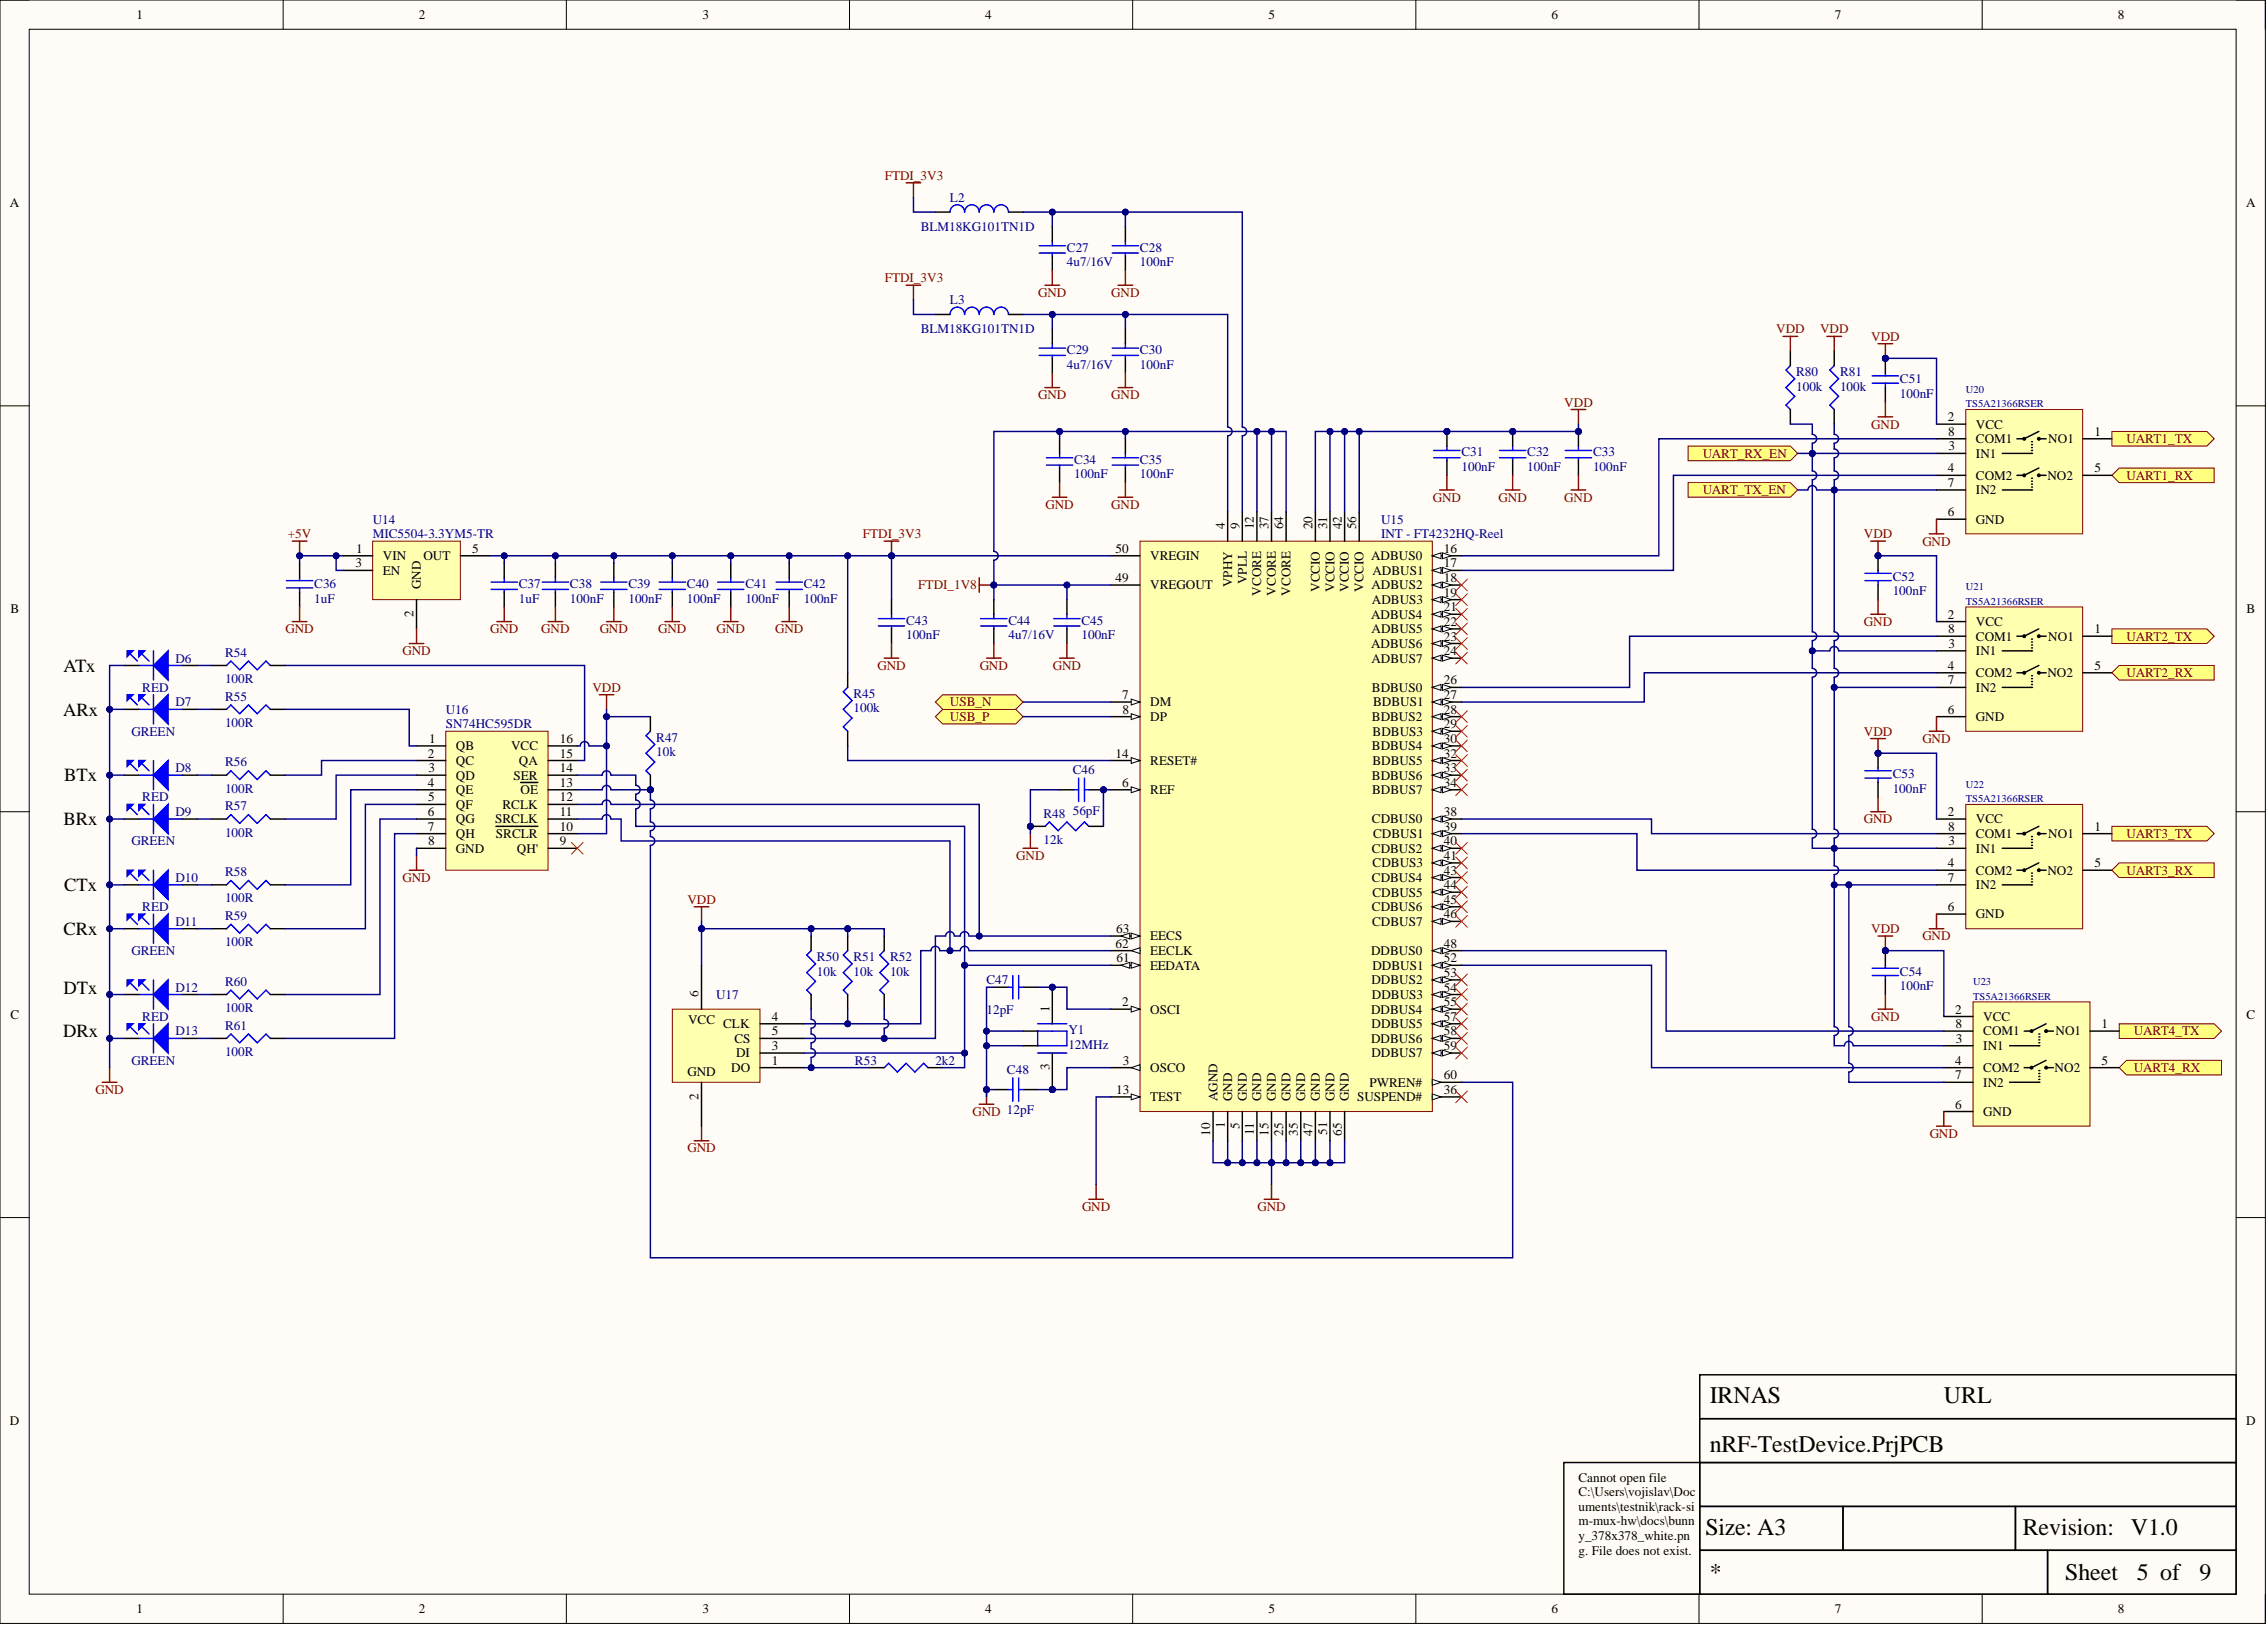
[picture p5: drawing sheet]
<svg xmlns="http://www.w3.org/2000/svg" width="393mm" height="282mm" viewBox="0 0 393 282" stroke-linecap="round" stroke-linejoin="round" font-family="sans-serif">
<defs><g id="words">
<g font-size="4.1">
<text x="296.7" y="243.4">IRNAS</text>
<text x="337.3" y="243.4">URL</text>
<text x="296.7" y="251.8">nRF-TestDevice.PrjPCB</text>
<text x="295.9" y="266.2">Size: A3</text>
<text x="351" y="266.2">Revision:</text>
<text x="369.7" y="266.2">V1.0</text>
<text x="296.7" y="274.1">*</text>
<text x="358.3" y="274.1">Sheet</text>
<text x="370.7" y="274.1">5 of</text>
<text x="381.7" y="274.1">9</text>
</g>
<g font-size="3.2">
<text x="11" y="116.5">ATx</text>
<text x="10.9" y="124.1">ARx</text>
<text x="11.1" y="135.6">BTx</text>
<text x="11" y="143.2">BRx</text>
<text x="11.1" y="154.6">CTx</text>
<text x="11" y="162.2">CRx</text>
<text x="11" y="172.3">DTx</text>
<text x="10.9" y="180">DRx</text>
</g>
<g font-size="2.3">
<text x="23.7" y="3.3">1</text>
<text x="72.7" y="3.3">2</text>
<text x="121.9" y="3.3">3</text>
<text x="170.9" y="3.3">4</text>
<text x="220.1" y="3.3">5</text>
<text x="269.2" y="3.3">6</text>
<text x="318.3" y="3.3">7</text>
<text x="367.5" y="3.3">8</text>
<text x="1.7" y="36">A</text>
<text x="389.7" y="36">A</text>
<text x="338" y="73.1">2</text>
<text x="338" y="75.6">8</text>
<text x="342.9" y="74.3">VCC</text>
<text x="342.9" y="76.9">COM1</text>
<text x="355.4" y="76.9">NO1</text>
<text x="363.4" y="75.6">1</text>
<text x="338" y="81.9">4</text>
<text x="338.1" y="78.1">3</text>
<text x="342.9" y="79.4">IN1</text>
<text x="342.9" y="83.2">COM2</text>
<text x="355.2" y="83.2">NO2</text>
<text x="363.4" y="81.9">5</text>
<text x="338" y="89.6">6</text>
<text x="338" y="84.5">7</text>
<text x="342.9" y="85.7">IN2</text>
<text x="61.8" y="95.9">1</text>
<text x="81.9" y="95.9">5</text>
<text x="193.6" y="95.9">50</text>
<text x="212.5" y="91.8" transform="rotate(-90 212.5 91.8)">4</text>
<text x="215" y="91.8" transform="rotate(-90 215 91.8)">9</text>
<text x="217.6" y="91.8" transform="rotate(-90 217.6 91.8)">12</text>
<text x="220.1" y="91.8" transform="rotate(-90 220.1 91.8)">37</text>
<text x="222.7" y="91.8" transform="rotate(-90 222.7 91.8)">64</text>
<text x="227.7" y="91.8" transform="rotate(-90 227.7 91.8)">20</text>
<text x="230.3" y="91.8" transform="rotate(-90 230.3 91.8)">31</text>
<text x="232.8" y="91.8" transform="rotate(-90 232.8 91.8)">42</text>
<text x="235.3" y="91.8" transform="rotate(-90 235.3 91.8)">56</text>
<text x="250.5" y="95.9">16</text>
<text x="342.9" y="90.8">GND</text>
<text x="61.7" y="98.4">3</text>
<text x="66.4" y="97.2">VIN</text>
<text x="66.4" y="99.7">EN</text>
<text x="73.5" y="97.2">OUT</text>
<text x="193.6" y="101">49</text>
<text x="199.6" y="97.2">VREGIN</text>
<text x="213.8" y="101.9" transform="rotate(-90 213.8 101.9)">VPHY</text>
<text x="216.3" y="101.3" transform="rotate(-90 216.3 101.3)">VPLL</text>
<text x="237.9" y="97.2">ADBUS0</text>
<text x="238.1" y="99.7">ADBUS1</text>
<text x="250.5" y="98.4">17</text>
<text x="250.5" y="101">18</text>
<text x="1.8" y="106.4">B</text>
<text x="71.8" y="107.1" transform="rotate(-90 71.8 107.1)">2</text>
<text x="73" y="102.2" transform="rotate(-90 73 102.2)">GND</text>
<text x="199.6" y="102.2">VREGOUT</text>
<text x="218.8" y="103.3" transform="rotate(-90 218.8 103.3)">VCORE</text>
<text x="221.4" y="103.3" transform="rotate(-90 221.4 103.3)">VCORE</text>
<text x="223.9" y="103.3" transform="rotate(-90 223.9 103.3)">VCORE</text>
<text x="229" y="102.7" transform="rotate(-90 229 102.7)">VCCIO</text>
<text x="231.5" y="102.7" transform="rotate(-90 231.5 102.7)">VCCIO</text>
<text x="234.1" y="102.7" transform="rotate(-90 234.1 102.7)">VCCIO</text>
<text x="236.6" y="102.7" transform="rotate(-90 236.6 102.7)">VCCIO</text>
<text x="237.9" y="107.3">ADBUS4</text>
<text x="238" y="102.2">ADBUS2</text>
<text x="238" y="104.8">ADBUS3</text>
<text x="250.5" y="103.5">19</text>
<text x="250.5" y="106">21</text>
<text x="338" y="107.3">2</text>
<text x="389.8" y="106.4">B</text>
<text x="237.9" y="112.4">ADBUS6</text>
<text x="238" y="109.8">ADBUS5</text>
<text x="250.5" y="108.6">22</text>
<text x="250.5" y="111.1">23</text>
<text x="250.5" y="113.7">24</text>
<text x="338" y="109.8">8</text>
<text x="338.1" y="112.4">3</text>
<text x="342.9" y="108.6">VCC</text>
<text x="342.9" y="113.7">IN1</text>
<text x="342.9" y="111.1">COM1</text>
<text x="355.4" y="111.1">NO1</text>
<text x="363.4" y="109.8">1</text>
<text x="238" y="114.9">ADBUS7</text>
<text x="238" y="120">BDBUS0</text>
<text x="250.5" y="118.7">26</text>
<text x="338" y="116.2">4</text>
<text x="338" y="118.7">7</text>
<text x="342.9" y="117.5">COM2</text>
<text x="342.9" y="120">IN2</text>
<text x="355.2" y="117.5">NO2</text>
<text x="363.4" y="116.2">5</text>
<text x="194.7" y="121.3">7</text>
<text x="194.8" y="123.8">8</text>
<text x="199.6" y="122.5">DM</text>
<text x="199.6" y="125.1">DP</text>
<text x="238" y="125.1">BDBUS2</text>
<text x="238.2" y="122.5">BDBUS1</text>
<text x="250.5" y="121.3">27</text>
<text x="250.5" y="123.8">28</text>
<text x="338" y="123.8">6</text>
<text x="342.9" y="125.1">GND</text>
<text x="74.3" y="131.4">2</text>
<text x="74.5" y="128.9">1</text>
<text x="79.1" y="130.1">QB</text>
<text x="88.7" y="130.1">VCC</text>
<text x="97.1" y="131.4">15</text>
<text x="97.1" y="128.9">16</text>
<text x="193.6" y="131.4">14</text>
<text x="238" y="130.1">BDBUS4</text>
<text x="238.2" y="127.6">BDBUS3</text>
<text x="250.5" y="126.3">29</text>
<text x="250.5" y="128.9">30</text>
<text x="250.5" y="131.4">32</text>
<text x="74.3" y="136.5">4</text>
<text x="74.3" y="133.9">3</text>
<text x="79.1" y="132.7">QC</text>
<text x="79.1" y="135.2">QD</text>
<text x="79.1" y="137.8">QE</text>
<text x="89.1" y="135.2">SER</text>
<text x="90" y="132.7">QA</text>
<text x="90.3" y="137.8">OE</text>
<text x="97.1" y="136.5">13</text>
<text x="97.1" y="133.9">14</text>
<text x="194.7" y="136.5">6</text>
<text x="199.6" y="137.8">REF</text>
<text x="199.6" y="132.7">RESET#</text>
<text x="238" y="135.2">BDBUS6</text>
<text x="238.1" y="137.8">BDBUS7</text>
<text x="238.1" y="132.7">BDBUS5</text>
<text x="250.5" y="133.9">33</text>
<text x="250.5" y="136.5">34</text>
<text x="74.3" y="141.6">6</text>
<text x="74.3" y="139">5</text>
<text x="79.1" y="140.3">QF</text>
<text x="79.1" y="142.8">QG</text>
<text x="85.9" y="142.8">SRCLK</text>
<text x="87.2" y="140.3">RCLK</text>
<text x="97.1" y="141.6">11</text>
<text x="97.1" y="139">12</text>
<text x="238" y="142.8">CDBUS0</text>
<text x="250.5" y="141.6">38</text>
<text x="338" y="141.6">2</text>
<text x="342.9" y="142.8">VCC</text>
<text x="74.3" y="144.1">7</text>
<text x="74.3" y="146.6">8</text>
<text x="79.1" y="145.4">QH</text>
<text x="79.1" y="147.9">GND</text>
<text x="86.1" y="145.4">SRCLR</text>
<text x="89.7" y="147.9">QH'</text>
<text x="97.1" y="146.6">9</text>
<text x="97.1" y="144.1">10</text>
<text x="238" y="147.9">CDBUS2</text>
<text x="238.2" y="145.4">CDBUS1</text>
<text x="250.5" y="144.1">39</text>
<text x="250.5" y="146.6">40</text>
<text x="250.5" y="149.2">41</text>
<text x="338" y="144.1">8</text>
<text x="338.1" y="146.6">3</text>
<text x="342.9" y="147.9">IN1</text>
<text x="342.9" y="145.4">COM1</text>
<text x="355.4" y="145.4">NO1</text>
<text x="363.4" y="144.1">1</text>
<text x="238" y="153">CDBUS4</text>
<text x="238.1" y="155.5">CDBUS5</text>
<text x="238.2" y="150.4">CDBUS3</text>
<text x="250.5" y="151.7">43</text>
<text x="250.5" y="154.2">44</text>
<text x="338" y="150.4">4</text>
<text x="338" y="153">7</text>
<text x="342.9" y="151.7">COM2</text>
<text x="342.9" y="154.2">IN2</text>
<text x="355.2" y="151.7">NO2</text>
<text x="363.4" y="150.4">5</text>
<text x="193.7" y="161.9">63</text>
<text x="238" y="158.1">CDBUS6</text>
<text x="238.1" y="160.6">CDBUS7</text>
<text x="250.5" y="156.8">45</text>
<text x="250.5" y="159.3">46</text>
<text x="338" y="158.1">6</text>
<text x="342.9" y="159.3">GND</text>
<text x="193.6" y="164.4">62</text>
<text x="193.7" y="166.9">61</text>
<text x="199.6" y="165.7">EECLK</text>
<text x="199.6" y="163.1">EECS</text>
<text x="237.9" y="165.7">DDBUS0</text>
<text x="250.5" y="164.4">48</text>
<text x="250.5" y="166.9">52</text>
<text x="121.2" y="173" transform="rotate(-90 121.2 173)">6</text>
<text x="199.6" y="168.2">EEDATA</text>
<text x="238" y="170.7">DDBUS2</text>
<text x="238" y="173.3">DDBUS3</text>
<text x="238.1" y="168.2">DDBUS1</text>
<text x="250.5" y="169.5">53</text>
<text x="250.5" y="172">54</text>
<text x="1.8" y="176.8">C</text>
<text x="119.4" y="177.6">VCC</text>
<text x="125.5" y="178.3">CLK</text>
<text x="133.9" y="177.1">4</text>
<text x="133.9" y="179.6">5</text>
<text x="182.1" y="175.6" transform="rotate(-90 182.1 175.6)">1</text>
<text x="194.7" y="174.5">2</text>
<text x="199.6" y="175.8">OSCI</text>
<text x="237.9" y="175.8">DDBUS4</text>
<text x="238" y="178.3">DDBUS5</text>
<text x="250.5" y="174.5">55</text>
<text x="250.5" y="177.1">57</text>
<text x="250.5" y="179.6">58</text>
<text x="339.3" y="175.8">2</text>
<text x="339.3" y="178.3">8</text>
<text x="344.1" y="177.1">VCC</text>
<text x="344.1" y="179.6">COM1</text>
<text x="356.7" y="179.6">NO1</text>
<text x="364.7" y="178.3">1</text>
<text x="389.8" y="176.8">C</text>
<text x="126.9" y="186">DO</text>
<text x="127.4" y="180.9">CS</text>
<text x="127.7" y="183.4">DI</text>
<text x="133.9" y="184.7">1</text>
<text x="133.9" y="182.2">3</text>
<text x="182.1" y="185.7" transform="rotate(-90 182.1 185.7)">3</text>
<text x="194.8" y="184.7">3</text>
<text x="199.6" y="186">OSCO</text>
<text x="237.9" y="180.9">DDBUS6</text>
<text x="238" y="183.4">DDBUS7</text>
<text x="250.5" y="182.2">59</text>
<text x="339.3" y="184.7">4</text>
<text x="339.3" y="180.9">3</text>
<text x="344.1" y="182.2">IN1</text>
<text x="344.1" y="186">COM2</text>
<text x="356.5" y="186">NO2</text>
<text x="364.7" y="184.7">5</text>
<text x="119.3" y="186.7">GND</text>
<text x="121.2" y="190.8" transform="rotate(-90 121.2 190.8)">2</text>
<text x="193.7" y="189.8">13</text>
<text x="199.6" y="191">TEST</text>
<text x="211.2" y="191" transform="rotate(-90 211.2 191)">AGND</text>
<text x="213.8" y="191" transform="rotate(-90 213.8 191)">GND</text>
<text x="216.3" y="191" transform="rotate(-90 216.3 191)">GND</text>
<text x="218.8" y="191" transform="rotate(-90 218.8 191)">GND</text>
<text x="221.4" y="191" transform="rotate(-90 221.4 191)">GND</text>
<text x="223.9" y="191" transform="rotate(-90 223.9 191)">GND</text>
<text x="226.5" y="191" transform="rotate(-90 226.5 191)">GND</text>
<text x="229" y="191" transform="rotate(-90 229 191)">GND</text>
<text x="231.5" y="191" transform="rotate(-90 231.5 191)">GND</text>
<text x="234.1" y="191" transform="rotate(-90 234.1 191)">GND</text>
<text x="235.5" y="191">SUSPEND#</text>
<text x="237.6" y="188.5">PWREN#</text>
<text x="250.5" y="189.8">36</text>
<text x="250.5" y="187.2">60</text>
<text x="339.3" y="187.2">7</text>
<text x="344.1" y="188.5">IN2</text>
<text x="210" y="197" transform="rotate(-90 210 197)">10</text>
<text x="212.5" y="195.7" transform="rotate(-90 212.5 195.7)">1</text>
<text x="215" y="195.8" transform="rotate(-90 215 195.8)">5</text>
<text x="217.6" y="196.9" transform="rotate(-90 217.6 196.9)">11</text>
<text x="220.1" y="197" transform="rotate(-90 220.1 197)">15</text>
<text x="222.7" y="197" transform="rotate(-90 222.7 197)">25</text>
<text x="225.2" y="197" transform="rotate(-90 225.2 197)">35</text>
<text x="227.7" y="197" transform="rotate(-90 227.7 197)">47</text>
<text x="230.3" y="196.9" transform="rotate(-90 230.3 196.9)">51</text>
<text x="232.8" y="197" transform="rotate(-90 232.8 197)">65</text>
<text x="339.3" y="192.3">6</text>
<text x="344.1" y="193.6">GND</text>
<text x="1.7" y="247.2">D</text>
<text x="389.7" y="247.2">D</text>
<text x="273.9" y="257">Cannot open file</text>
<text x="273.9" y="259.5">C:\Users\vojislav\Doc</text>
<text x="273.9" y="262.1">uments\testnik\rack-si</text>
<text x="273.9" y="264.6">m-mux-hw\docs\bunn</text>
<text x="273.9" y="267.1">y_378x378_white.pn</text>
<text x="273.9" y="269.7">g. File does not exist.</text>
<text x="23.7" y="279.8">1</text>
<text x="72.7" y="279.8">2</text>
<text x="121.9" y="279.8">3</text>
<text x="170.9" y="279.8">4</text>
<text x="220.1" y="279.8">5</text>
<text x="269.2" y="279.8">6</text>
<text x="318.3" y="279.8">7</text>
<text x="367.5" y="279.8">8</text>
</g>
<g font-size="2.3" fill="#800000">
<text x="153.5" y="31.2">FTDI_3V3</text>
<text x="153.5" y="49">FTDI_3V3</text>
<text x="180.1" y="51.5">GND</text>
<text x="192.8" y="51.5">GND</text>
<text x="308.2" y="57.8">VDD</text>
<text x="315.8" y="57.8">VDD</text>
<text x="324.7" y="59.1">VDD</text>
<text x="180.1" y="69.3">GND</text>
<text x="192.8" y="69.3">GND</text>
<text x="271.4" y="70.5">VDD</text>
<text x="324.7" y="74.3">GND</text>
<text x="369" y="76.9">UART1_TX</text>
<text x="295.4" y="79.4">UART_RX_EN</text>
<text x="369" y="83.2">UART1_RX</text>
<text x="181.4" y="88.3">GND</text>
<text x="192.8" y="88.3">GND</text>
<text x="248.6" y="87">GND</text>
<text x="260" y="87">GND</text>
<text x="271.4" y="87">GND</text>
<text x="295.4" y="85.7">UART_TX_EN</text>
<text x="50" y="93.4">+5V</text>
<text x="149.7" y="93.4">FTDI_3V3</text>
<text x="323.4" y="93.4">VDD</text>
<text x="333.6" y="94.6">GND</text>
<text x="159.3" y="102.2">FTDI_1V8</text>
<text x="49.5" y="109.8">GND</text>
<text x="69.8" y="113.7">GND</text>
<text x="85" y="109.8">GND</text>
<text x="93.9" y="109.8">GND</text>
<text x="104.1" y="109.8">GND</text>
<text x="114.2" y="109.8">GND</text>
<text x="124.3" y="109.8">GND</text>
<text x="134.5" y="109.8">GND</text>
<text x="323.4" y="108.6">GND</text>
<text x="369" y="111.1">UART2_TX</text>
<text x="102.8" y="120">VDD</text>
<text x="152.2" y="116.2">GND</text>
<text x="170" y="116.2">GND</text>
<text x="182.7" y="116.2">GND</text>
<text x="369" y="117.5">UART2_RX</text>
<text x="164.8" y="125.1">USB_P</text>
<text x="164.8" y="122.5">USB_N</text>
<text x="323.4" y="127.6">VDD</text>
<text x="333.6" y="128.9">GND</text>
<text x="323.4" y="142.8">GND</text>
<text x="176.3" y="149.2">GND</text>
<text x="369" y="145.4">UART3_TX</text>
<text x="69.8" y="153">GND</text>
<text x="369" y="151.7">UART3_RX</text>
<text x="119.3" y="156.8">VDD</text>
<text x="324.7" y="161.9">VDD</text>
<text x="333.6" y="163.1">GND</text>
<text x="324.7" y="177.1">GND</text>
<text x="370.2" y="179.6">UART4_TX</text>
<text x="370.2" y="186">UART4_RX</text>
<text x="16.6" y="189.8">GND</text>
<text x="168.7" y="193.6">GND 12pF</text>
<text x="334.8" y="197.4">GND</text>
<text x="119.3" y="199.9">GND</text>
<text x="187.7" y="210.1">GND</text>
<text x="218.2" y="210.1">GND</text>
</g>
<g font-size="2.3" fill="#000080">
<text x="164.8" y="35">L2</text>
<text x="159.8" y="40.1">BLM18KG101TN1D</text>
<text x="185.1" y="43.6">C27</text>
<text x="185.1" y="46.2">4u7/16V</text>
<text x="197.8" y="43.6">C28</text>
<text x="197.8" y="46.2">100nF</text>
<text x="164.8" y="52.8">L3</text>
<text x="159.8" y="57.8">BLM18KG101TN1D</text>
<text x="185.1" y="61.4">C29</text>
<text x="185.1" y="63.9">4u7/16V</text>
<text x="197.8" y="61.4">C30</text>
<text x="197.8" y="63.9">100nF</text>
<text x="311.7" y="65.2">R80</text>
<text x="319.3" y="65.2">R81</text>
<text x="311.7" y="67.7">100k</text>
<text x="319.3" y="67.7">100k</text>
<text x="329.7" y="66.5">C51</text>
<text x="329.7" y="69">100nF</text>
<text x="186.4" y="80.4">C34</text>
<text x="186.4" y="83">100nF</text>
<text x="197.8" y="80.4">C35</text>
<text x="197.8" y="83">100nF</text>
<text x="253.6" y="79.2">C31</text>
<text x="253.6" y="81.7">100nF</text>
<text x="265" y="79.2">C32</text>
<text x="265" y="81.7">100nF</text>
<text x="276.4" y="79.2">C33</text>
<text x="276.4" y="81.7">100nF</text>
<text x="64.7" y="90.8">U14</text>
<text x="64.7" y="93.4">MIC5504-3.3YM5-TR</text>
<text x="239.6" y="90.8">U15</text>
<text x="239.6" y="93.4">INT - FT4232HQ-Reel</text>
<text x="54.5" y="102">C36</text>
<text x="90" y="102">C37</text>
<text x="98.9" y="102">C38</text>
<text x="109" y="102">C39</text>
<text x="119.2" y="102">C40</text>
<text x="129.3" y="102">C41</text>
<text x="139.5" y="102">C42</text>
<text x="328.4" y="100.7">C52</text>
<text x="54.5" y="104.5">1uF</text>
<text x="90" y="104.5">1uF</text>
<text x="98.9" y="104.5">100nF</text>
<text x="109" y="104.5">100nF</text>
<text x="119.2" y="104.5">100nF</text>
<text x="129.3" y="104.5">100nF</text>
<text x="139.5" y="104.5">100nF</text>
<text x="328.4" y="103.3">100nF</text>
<text x="39.1" y="113.9">R54</text>
<text x="157.2" y="108.3">C43</text>
<text x="157.2" y="110.9">100nF</text>
<text x="175" y="108.3">C44</text>
<text x="175" y="110.9">4u7/16V</text>
<text x="187.7" y="108.3">C45</text>
<text x="187.7" y="110.9">100nF</text>
<text x="24.7" y="120">RED</text>
<text x="30.4" y="114.9">D6</text>
<text x="39.1" y="118.5">100R</text>
<text x="30.4" y="122.5">D7</text>
<text x="39.1" y="121.5">R55</text>
<text x="77.3" y="123.8">U16</text>
<text x="148.1" y="121">R45</text>
<text x="148.1" y="123.5">100k</text>
<text x="22.8" y="127.6">GREEN</text>
<text x="39.1" y="126.1">100R</text>
<text x="77.3" y="126.3">SN74HC595DR</text>
<text x="113.9" y="128.6">R47</text>
<text x="113.9" y="131.2">10k</text>
<text x="30.4" y="133.9">D8</text>
<text x="39.1" y="132.9">R56</text>
<text x="39.1" y="137.5">100R</text>
<text x="186.1" y="134.2">C46</text>
<text x="328.4" y="135">C53</text>
<text x="328.4" y="137.5">100nF</text>
<text x="24.7" y="139">RED</text>
<text x="30.4" y="141.6">D9</text>
<text x="39.1" y="140.5">R57</text>
<text x="181.1" y="141.8">R48</text>
<text x="186.1" y="141.3">56pF</text>
<text x="22.8" y="146.6">GREEN</text>
<text x="39.1" y="145.1">100R</text>
<text x="181.1" y="146.4">12k</text>
<text x="30.4" y="153">D10</text>
<text x="39.1" y="152">R58</text>
<text x="24.7" y="158.1">RED</text>
<text x="30.4" y="160.6">D11</text>
<text x="39.1" y="156.5">100R</text>
<text x="39.1" y="159.6">R59</text>
<text x="22.8" y="165.7">GREEN</text>
<text x="39.1" y="164.1">100R</text>
<text x="141.8" y="166.7">R50</text>
<text x="148.1" y="166.7">R51</text>
<text x="154.4" y="166.7">R52</text>
<text x="30.4" y="172">D12</text>
<text x="39.1" y="171">R60</text>
<text x="124.3" y="173.3">U17</text>
<text x="141.8" y="169.2">10k</text>
<text x="148.1" y="169.2">10k</text>
<text x="154.4" y="169.2">10k</text>
<text x="171.2" y="170.7">C47</text>
<text x="329.7" y="169.2">C54</text>
<text x="329.7" y="171.7">100nF</text>
<text x="24.7" y="177.1">RED</text>
<text x="30.4" y="179.6">D13</text>
<text x="39.1" y="175.6">100R</text>
<text x="39.1" y="178.6">R61</text>
<text x="171.2" y="175.8">12pF</text>
<text x="185.4" y="179.4">Y1</text>
<text x="22.8" y="184.7">GREEN</text>
<text x="39.1" y="183.2">100R</text>
<text x="148.3" y="184.7">R53</text>
<text x="162.3" y="184.7">2k2</text>
<text x="185.4" y="181.9">12MHz</text>
<text x="174.7" y="186.2">C48</text>
</g>
<g font-size="1.8" fill="#000080">
<text x="341.1" y="68.1">U20</text>
<text x="341.1" y="70.7">TS5A21366RSER</text>
<text x="341.1" y="102.4">U21</text>
<text x="341.1" y="104.9">TS5A21366RSER</text>
<text x="341.1" y="136.6">U22</text>
<text x="341.1" y="139.2">TS5A21366RSER</text>
<text x="342.3" y="170.9">U23</text>
<text x="342.3" y="173.4">TS5A21366RSER</text>
</g>
</g></defs>
<path d="M0 0h393.1v281.6h-393.1z" fill-rule="evenodd" fill="#fffcf8"/>
<path d="M0 0h393.1v281.6h-393.1z" fill="none" stroke="#000" stroke-width=".17"/>
<path d="M5.1 5.1h382.9v271.4h-382.9z" fill-rule="evenodd" fill="#fffcf8"/>
<g fill="none" stroke="#000" stroke-width=".17">
<path d="M0 0h5.1M5.1 5.1h382.9v271.4h-382.9zM49.1 0v5.1M98.3 0v5.1M147.4 0v5.1M196.5 0v5.1M245.7 0v5.1M294.8 0v5.1M343.9 0v5.1M388 0h5.1v5.1M0 70.4h5.1M388 70.4h5.1"/>
<path d="M0 140.8h5.1M388 140.8h5.1M0 211.2h5.1M388 211.2h5.1M49.1 276.5v5.1M98.3 276.5v5.1M147.4 276.5v5.1M196.5 276.5v5.1M245.7 276.5v5.1M294.8 276.5v5.1M343.9 276.5v5.1M393.1 276.5v5.1"/>
</g>
<path d="M294.9 238.5h93.1v7.6h-93.1zM271.3 253.7h23.6v22.8h-23.6zM294.9 253.7h93.1v7.6h-93.1zM294.9 246.1h93.1v7.6h-93.1zM294.9 261.3h24.9v7.6h-24.9zM294.9 268.9h60.4v7.6h-60.4zM319.8 261.3h29.9v7.6h-29.9zM349.7 261.3h38.3v7.6h-38.3zM355.3 268.9h32.7v7.6h-32.7z" fill="none" stroke="#000" stroke-width=".25"/>
<path d="M163.6 123h12.6l1.3 1.3-1.3 1.3h-12.6l-1.3-1.3z" fill-rule="evenodd" fill="#ffff80"/>
<path d="M163.6 123h12.6l1.3 1.3-1.3 1.3h-12.6l-1.3-1.3z" fill="none" stroke="#800000" stroke-width=".17"/>
<path d="M367.7 149.7h16.5v2.5h-16.5l-1.3-1.3z" fill-rule="evenodd" fill="#ffff80"/>
<path d="M367.7 149.7h16.5v2.5h-16.5l-1.3-1.3z" fill="none" stroke="#800000" stroke-width=".17"/>
<path d="M366.4 109.1h16.5l1.3 1.3-1.3 1.2h-16.5z" fill-rule="evenodd" fill="#ffff80"/>
<path d="M366.4 109.1h16.5l1.3 1.3-1.3 1.2h-16.5z" fill="none" stroke="#800000" stroke-width=".17"/>
<path d="M366.4 143.3h16.5l1.3 1.3-1.3 1.3h-16.5z" fill-rule="evenodd" fill="#ffff80"/>
<path d="M366.4 143.3h16.5l1.3 1.3-1.3 1.3h-16.5z" fill="none" stroke="#800000" stroke-width=".17"/>
<path d="M367.7 115.4h16.5v2.6h-16.5l-1.3-1.3z" fill-rule="evenodd" fill="#ffff80"/>
<path d="M367.7 115.4h16.5v2.6h-16.5l-1.3-1.3z" fill="none" stroke="#800000" stroke-width=".17"/>
<path d="M163.6 120.5h12.6l1.3 1.3-1.3 1.2h-12.6l-1.3-1.2z" fill-rule="evenodd" fill="#ffff80"/>
<path d="M163.6 120.5h12.6l1.3 1.3-1.3 1.2h-12.6l-1.3-1.2z" fill="none" stroke="#800000" stroke-width=".17"/>
<path d="M367.7 177.6h16.5l1.3 1.3-1.3 1.2h-16.5z" fill-rule="evenodd" fill="#ffff80"/>
<path d="M367.7 177.6h16.5l1.3 1.3-1.3 1.2h-16.5z" fill="none" stroke="#800000" stroke-width=".17"/>
<path d="M366.4 74.8h16.5l1.3 1.3-1.3 1.3h-16.5z" fill-rule="evenodd" fill="#ffff80"/>
<path d="M366.4 74.8h16.5l1.3 1.3-1.3 1.3h-16.5z" fill="none" stroke="#800000" stroke-width=".17"/>
<path d="M367.7 81.2h16.5v2.5h-16.5l-1.3-1.2z" fill-rule="evenodd" fill="#ffff80"/>
<path d="M367.7 81.2h16.5v2.5h-16.5l-1.3-1.2z" fill="none" stroke="#800000" stroke-width=".17"/>
<path d="M369 183.9h16.5v2.6h-16.5l-1.3-1.3z" fill-rule="evenodd" fill="#ffff80"/>
<path d="M369 183.9h16.5v2.6h-16.5l-1.3-1.3z" fill="none" stroke="#800000" stroke-width=".17"/>
<path d="M197.8 93.9h50.7v98.9h-50.7z" fill-rule="evenodd" fill="#ffffb0"/>
<path d="M197.8 93.9h50.7v98.9h-50.7z" fill="none" stroke="#800000" stroke-width=".17"/>
<path d="M192.7 175h5.1M213 192.8v5.1M233.3 192.8v5.1" fill="none" stroke="#000" stroke-width=".25"/>
<path d="M196.3 174.5l1.5 .5-1.5 .6z" fill="#f8fcff"/>
<path d="M196.3 174.5l1.5 .5-1.5 .6z" fill="none" stroke="#000" stroke-width=".17"/>
<path d="M192.7 185.2h5.1" fill="none" stroke="#000" stroke-width=".25"/>
<path d="M196.3 185.2l1.5-.5v1z" fill="#f8fcff"/>
<path d="M196.3 185.2l1.5-.5v1z" fill="none" stroke="#000" stroke-width=".17"/>
<path d="M213 88.8v5.1M192.7 137h5.1M215.6 192.8v5.1" fill="none" stroke="#000" stroke-width=".25"/>
<path d="M196.3 136.5l1.5 .5-1.5 .5z" fill="#f8fcff"/>
<path d="M196.3 136.5l1.5 .5-1.5 .5z" fill="none" stroke="#000" stroke-width=".17"/>
<path d="M192.7 121.8h5.1" fill="none" stroke="#000" stroke-width=".25"/>
<path d="M196.3 121.3l1.5 .5-1.5 .5z" fill="#f8fcff"/>
<path d="M196.3 121.3l1.5 .5-1.5 .5z" fill="none" stroke="#000" stroke-width=".17"/>
<path d="M192.7 124.3h5.1" fill="none" stroke="#000" stroke-width=".25"/>
<path d="M196.3 123.8l1.5 .5-1.5 .5z" fill="#f8fcff"/>
<path d="M196.3 123.8l1.5 .5-1.5 .5z" fill="none" stroke="#000" stroke-width=".17"/>
<path d="M215.6 88.8v5.1M218.1 88.8v5.1M192.7 190.3h5.1M210.5 192.8v5.1M218.1 192.8v5.1" fill="none" stroke="#000" stroke-width=".25"/>
<path d="M196.3 189.8l1.5 .5-1.5 .5z" fill="#f8fcff"/>
<path d="M196.3 189.8l1.5 .5-1.5 .5z" fill="none" stroke="#000" stroke-width=".17"/>
<path d="M192.7 131.9h5.1" fill="none" stroke="#000" stroke-width=".25"/>
<path d="M196.3 131.4l1.5 .5-1.5 .5z" fill="#f8fcff"/>
<path d="M196.3 131.4l1.5 .5-1.5 .5z" fill="none" stroke="#000" stroke-width=".17"/>
<path d="M248.5 96.4h5.1M220.6 192.8v5.1" fill="none" stroke="#000" stroke-width=".25"/>
<path d="M248.5 96.4l1.5-.5v1z" fill="#f8fcff"/>
<path d="M248.5 96.4l1.5-.5v1z" fill="none" stroke="#000" stroke-width=".17"/>
<path d="M250.3 95.9l1.5 .5-1.5 .5z" fill="#f8fcff"/>
<path d="M250.3 95.9l1.5 .5-1.5 .5z" fill="none" stroke="#000" stroke-width=".17"/>
<path d="M248.5 98.9h5.1" fill="none" stroke="#000" stroke-width=".25"/>
<path d="M248.5 98.9l1.5-.5v1z" fill="#f8fcff"/>
<path d="M248.5 98.9l1.5-.5v1z" fill="none" stroke="#000" stroke-width=".17"/>
<path d="M250.3 98.4l1.5 .5-1.5 .5z" fill="#f8fcff"/>
<path d="M250.3 98.4l1.5 .5-1.5 .5z" fill="none" stroke="#000" stroke-width=".17"/>
<path d="M248.5 101.5h5.1" fill="none" stroke="#000" stroke-width=".25"/>
<path d="M248.5 101.5l1.5-.5v1z" fill="#f8fcff"/>
<path d="M248.5 101.5l1.5-.5v1z" fill="none" stroke="#000" stroke-width=".17"/>
<path d="M250.3 101l1.5 .5-1.5 .5z" fill="#f8fcff"/>
<path d="M250.3 101l1.5 .5-1.5 .5z" fill="none" stroke="#000" stroke-width=".17"/>
<path d="M248.5 104h5.1" fill="none" stroke="#000" stroke-width=".25"/>
<path d="M248.5 104l1.5-.5v1z" fill="#f8fcff"/>
<path d="M248.5 104l1.5-.5v1z" fill="none" stroke="#000" stroke-width=".17"/>
<path d="M250.3 103.5l1.5 .5-1.5 .5z" fill="#f8fcff"/>
<path d="M250.3 103.5l1.5 .5-1.5 .5z" fill="none" stroke="#000" stroke-width=".17"/>
<path d="M228.2 88.8v5.1M248.5 106.6h5.1" fill="none" stroke="#000" stroke-width=".25"/>
<path d="M248.5 106.6l1.5-.6v1.1z" fill="#f8fcff"/>
<path d="M248.5 106.6l1.5-.6v1.1z" fill="none" stroke="#000" stroke-width=".17"/>
<path d="M250.3 106l1.5 .6-1.5 .5z" fill="#f8fcff"/>
<path d="M250.3 106l1.5 .6-1.5 .5z" fill="none" stroke="#000" stroke-width=".17"/>
<path d="M248.5 109.1h5.1" fill="none" stroke="#000" stroke-width=".25"/>
<path d="M248.5 109.1l1.5-.5v1z" fill="#f8fcff"/>
<path d="M248.5 109.1l1.5-.5v1z" fill="none" stroke="#000" stroke-width=".17"/>
<path d="M250.3 108.6l1.5 .5-1.5 .5z" fill="#f8fcff"/>
<path d="M250.3 108.6l1.5 .5-1.5 .5z" fill="none" stroke="#000" stroke-width=".17"/>
<path d="M248.5 111.6h5.1" fill="none" stroke="#000" stroke-width=".25"/>
<path d="M248.5 111.6l1.5-.5v1z" fill="#f8fcff"/>
<path d="M248.5 111.6l1.5-.5v1z" fill="none" stroke="#000" stroke-width=".17"/>
<path d="M250.3 111.1l1.5 .5-1.5 .5z" fill="#f8fcff"/>
<path d="M250.3 111.1l1.5 .5-1.5 .5z" fill="none" stroke="#000" stroke-width=".17"/>
<path d="M248.5 114.2h5.1" fill="none" stroke="#000" stroke-width=".25"/>
<path d="M248.5 114.2l1.5-.5v1z" fill="#f8fcff"/>
<path d="M248.5 114.2l1.5-.5v1z" fill="none" stroke="#000" stroke-width=".17"/>
<path d="M250.3 113.7l1.5 .5-1.5 .5z" fill="#f8fcff"/>
<path d="M250.3 113.7l1.5 .5-1.5 .5z" fill="none" stroke="#000" stroke-width=".17"/>
<path d="M248.5 119.2h5.1M223.2 192.8v5.1" fill="none" stroke="#000" stroke-width=".25"/>
<path d="M248.5 119.2l1.5-.5v1z" fill="#f8fcff"/>
<path d="M248.5 119.2l1.5-.5v1z" fill="none" stroke="#000" stroke-width=".17"/>
<path d="M250.3 118.7l1.5 .5-1.5 .5z" fill="#f8fcff"/>
<path d="M250.3 118.7l1.5 .5-1.5 .5z" fill="none" stroke="#000" stroke-width=".17"/>
<path d="M248.5 121.8h5.1" fill="none" stroke="#000" stroke-width=".25"/>
<path d="M248.5 121.8l1.5-.5v1z" fill="#f8fcff"/>
<path d="M248.5 121.8l1.5-.5v1z" fill="none" stroke="#000" stroke-width=".17"/>
<path d="M250.3 121.3l1.5 .5-1.5 .5z" fill="#f8fcff"/>
<path d="M250.3 121.3l1.5 .5-1.5 .5z" fill="none" stroke="#000" stroke-width=".17"/>
<path d="M248.5 124.3h5.1" fill="none" stroke="#000" stroke-width=".25"/>
<path d="M248.5 124.3l1.5-.5v1z" fill="#f8fcff"/>
<path d="M248.5 124.3l1.5-.5v1z" fill="none" stroke="#000" stroke-width=".17"/>
<path d="M250.3 123.8l1.5 .5-1.5 .5z" fill="#f8fcff"/>
<path d="M250.3 123.8l1.5 .5-1.5 .5z" fill="none" stroke="#000" stroke-width=".17"/>
<path d="M248.5 126.8h5.1" fill="none" stroke="#000" stroke-width=".25"/>
<path d="M248.5 126.8l1.5-.5v1.1z" fill="#f8fcff"/>
<path d="M248.5 126.8l1.5-.5v1.1z" fill="none" stroke="#000" stroke-width=".17"/>
<path d="M250.3 126.3l1.5 .5-1.5 .6z" fill="#f8fcff"/>
<path d="M250.3 126.3l1.5 .5-1.5 .6z" fill="none" stroke="#000" stroke-width=".17"/>
<path d="M248.5 129.4h5.1" fill="none" stroke="#000" stroke-width=".25"/>
<path d="M248.5 129.4l1.5-.5v1z" fill="#f8fcff"/>
<path d="M248.5 129.4l1.5-.5v1z" fill="none" stroke="#000" stroke-width=".17"/>
<path d="M250.3 128.9l1.5 .5-1.5 .5z" fill="#f8fcff"/>
<path d="M250.3 128.9l1.5 .5-1.5 .5z" fill="none" stroke="#000" stroke-width=".17"/>
<path d="M230.8 88.8v5.1M248.5 131.9h5.1" fill="none" stroke="#000" stroke-width=".25"/>
<path d="M248.5 131.9l1.5-.5v1z" fill="#f8fcff"/>
<path d="M248.5 131.9l1.5-.5v1z" fill="none" stroke="#000" stroke-width=".17"/>
<path d="M250.3 131.4l1.5 .5-1.5 .5z" fill="#f8fcff"/>
<path d="M250.3 131.4l1.5 .5-1.5 .5z" fill="none" stroke="#000" stroke-width=".17"/>
<path d="M248.5 134.5h5.1" fill="none" stroke="#000" stroke-width=".25"/>
<path d="M248.5 134.5l1.5-.6v1.1z" fill="#f8fcff"/>
<path d="M248.5 134.5l1.5-.6v1.1z" fill="none" stroke="#000" stroke-width=".17"/>
<path d="M250.3 133.9l1.5 .6-1.5 .5z" fill="#f8fcff"/>
<path d="M250.3 133.9l1.5 .6-1.5 .5z" fill="none" stroke="#000" stroke-width=".17"/>
<path d="M248.5 137h5.1" fill="none" stroke="#000" stroke-width=".25"/>
<path d="M248.5 137l1.5-.5v1z" fill="#f8fcff"/>
<path d="M248.5 137l1.5-.5v1z" fill="none" stroke="#000" stroke-width=".17"/>
<path d="M250.3 136.5l1.5 .5-1.5 .5z" fill="#f8fcff"/>
<path d="M250.3 136.5l1.5 .5-1.5 .5z" fill="none" stroke="#000" stroke-width=".17"/>
<path d="M225.7 192.8v5.1M248.5 190.3h5.1" fill="none" stroke="#000" stroke-width=".25"/>
<path d="M248.5 189.8l1.5 .5-1.5 .5z" fill="#f8fcff"/>
<path d="M248.5 189.8l1.5 .5-1.5 .5z" fill="none" stroke="#000" stroke-width=".17"/>
<path d="M220.6 88.8v5.1M248.5 142.1h5.1" fill="none" stroke="#000" stroke-width=".25"/>
<path d="M248.5 142.1l1.5-.5v1z" fill="#f8fcff"/>
<path d="M248.5 142.1l1.5-.5v1z" fill="none" stroke="#000" stroke-width=".17"/>
<path d="M250.3 141.6l1.5 .5-1.5 .5z" fill="#f8fcff"/>
<path d="M250.3 141.6l1.5 .5-1.5 .5z" fill="none" stroke="#000" stroke-width=".17"/>
<path d="M248.5 144.6h5.1" fill="none" stroke="#000" stroke-width=".25"/>
<path d="M248.5 144.6l1.5-.5v1z" fill="#f8fcff"/>
<path d="M248.5 144.6l1.5-.5v1z" fill="none" stroke="#000" stroke-width=".17"/>
<path d="M250.3 144.1l1.5 .5-1.5 .5z" fill="#f8fcff"/>
<path d="M250.3 144.1l1.5 .5-1.5 .5z" fill="none" stroke="#000" stroke-width=".17"/>
<path d="M248.5 147.1h5.1" fill="none" stroke="#000" stroke-width=".25"/>
<path d="M248.5 147.1l1.5-.5v1z" fill="#f8fcff"/>
<path d="M248.5 147.1l1.5-.5v1z" fill="none" stroke="#000" stroke-width=".17"/>
<path d="M250.3 146.6l1.5 .5-1.5 .5z" fill="#f8fcff"/>
<path d="M250.3 146.6l1.5 .5-1.5 .5z" fill="none" stroke="#000" stroke-width=".17"/>
<path d="M248.5 149.7h5.1" fill="none" stroke="#000" stroke-width=".25"/>
<path d="M248.5 149.7l1.5-.5v1z" fill="#f8fcff"/>
<path d="M248.5 149.7l1.5-.5v1z" fill="none" stroke="#000" stroke-width=".17"/>
<path d="M250.3 149.2l1.5 .5-1.5 .5z" fill="#f8fcff"/>
<path d="M250.3 149.2l1.5 .5-1.5 .5z" fill="none" stroke="#000" stroke-width=".17"/>
<path d="M233.3 88.8v5.1M248.5 152.2h5.1" fill="none" stroke="#000" stroke-width=".25"/>
<path d="M248.5 152.2l1.5-.5v1z" fill="#f8fcff"/>
<path d="M248.5 152.2l1.5-.5v1z" fill="none" stroke="#000" stroke-width=".17"/>
<path d="M250.3 151.7l1.5 .5-1.5 .5z" fill="#f8fcff"/>
<path d="M250.3 151.7l1.5 .5-1.5 .5z" fill="none" stroke="#000" stroke-width=".17"/>
<path d="M248.5 154.8h5.1" fill="none" stroke="#000" stroke-width=".25"/>
<path d="M248.5 154.8l1.5-.6v1.1z" fill="#f8fcff"/>
<path d="M248.5 154.8l1.5-.6v1.1z" fill="none" stroke="#000" stroke-width=".17"/>
<path d="M250.3 154.2l1.5 .6-1.5 .5z" fill="#f8fcff"/>
<path d="M250.3 154.2l1.5 .6-1.5 .5z" fill="none" stroke="#000" stroke-width=".17"/>
<path d="M248.5 157.3h5.1" fill="none" stroke="#000" stroke-width=".25"/>
<path d="M248.5 157.3l1.5-.5v1z" fill="#f8fcff"/>
<path d="M248.5 157.3l1.5-.5v1z" fill="none" stroke="#000" stroke-width=".17"/>
<path d="M250.3 156.8l1.5 .5-1.5 .5z" fill="#f8fcff"/>
<path d="M250.3 156.8l1.5 .5-1.5 .5z" fill="none" stroke="#000" stroke-width=".17"/>
<path d="M248.5 159.8h5.1" fill="none" stroke="#000" stroke-width=".25"/>
<path d="M248.5 159.8l1.5-.5v1z" fill="#f8fcff"/>
<path d="M248.5 159.8l1.5-.5v1z" fill="none" stroke="#000" stroke-width=".17"/>
<path d="M250.3 159.3l1.5 .5-1.5 .5z" fill="#f8fcff"/>
<path d="M250.3 159.3l1.5 .5-1.5 .5z" fill="none" stroke="#000" stroke-width=".17"/>
<path d="M248.5 164.9h5.1M228.2 192.8v5.1" fill="none" stroke="#000" stroke-width=".25"/>
<path d="M248.5 164.9l1.5-.5v1z" fill="#f8fcff"/>
<path d="M248.5 164.9l1.5-.5v1z" fill="none" stroke="#000" stroke-width=".17"/>
<path d="M250.3 164.4l1.5 .5-1.5 .5z" fill="#f8fcff"/>
<path d="M250.3 164.4l1.5 .5-1.5 .5z" fill="none" stroke="#000" stroke-width=".17"/>
<path d="M192.7 96.4h5.1M192.7 101.5h5.1M248.5 167.4h5.1M230.8 192.8v5.1" fill="none" stroke="#000" stroke-width=".25"/>
<path d="M248.5 167.4l1.5-.5v1z" fill="#f8fcff"/>
<path d="M248.5 167.4l1.5-.5v1z" fill="none" stroke="#000" stroke-width=".17"/>
<path d="M250.3 166.9l1.5 .5-1.5 .5z" fill="#f8fcff"/>
<path d="M250.3 166.9l1.5 .5-1.5 .5z" fill="none" stroke="#000" stroke-width=".17"/>
<path d="M248.5 170h5.1" fill="none" stroke="#000" stroke-width=".25"/>
<path d="M248.5 170l1.5-.5v1z" fill="#f8fcff"/>
<path d="M248.5 170l1.5-.5v1z" fill="none" stroke="#000" stroke-width=".17"/>
<path d="M250.3 169.5l1.5 .5-1.5 .5z" fill="#f8fcff"/>
<path d="M250.3 169.5l1.5 .5-1.5 .5z" fill="none" stroke="#000" stroke-width=".17"/>
<path d="M248.5 172.5h5.1" fill="none" stroke="#000" stroke-width=".25"/>
<path d="M248.5 172.5l1.5-.5v1z" fill="#f8fcff"/>
<path d="M248.5 172.5l1.5-.5v1z" fill="none" stroke="#000" stroke-width=".17"/>
<path d="M250.3 172l1.5 .5-1.5 .5z" fill="#f8fcff"/>
<path d="M250.3 172l1.5 .5-1.5 .5z" fill="none" stroke="#000" stroke-width=".17"/>
<path d="M235.8 88.8v5.1M248.5 175h5.1" fill="none" stroke="#000" stroke-width=".25"/>
<path d="M248.5 175l1.5-.5v1.1z" fill="#f8fcff"/>
<path d="M248.5 175l1.5-.5v1.1z" fill="none" stroke="#000" stroke-width=".17"/>
<path d="M250.3 174.5l1.5 .5-1.5 .6z" fill="#f8fcff"/>
<path d="M250.3 174.5l1.5 .5-1.5 .6z" fill="none" stroke="#000" stroke-width=".17"/>
<path d="M248.5 177.6h5.1" fill="none" stroke="#000" stroke-width=".25"/>
<path d="M248.5 177.6l1.5-.5v1z" fill="#f8fcff"/>
<path d="M248.5 177.6l1.5-.5v1z" fill="none" stroke="#000" stroke-width=".17"/>
<path d="M250.3 177.1l1.5 .5-1.5 .5z" fill="#f8fcff"/>
<path d="M250.3 177.1l1.5 .5-1.5 .5z" fill="none" stroke="#000" stroke-width=".17"/>
<path d="M248.5 180.1h5.1" fill="none" stroke="#000" stroke-width=".25"/>
<path d="M248.5 180.1l1.5-.5v1z" fill="#f8fcff"/>
<path d="M248.5 180.1l1.5-.5v1z" fill="none" stroke="#000" stroke-width=".17"/>
<path d="M250.3 179.6l1.5 .5-1.5 .5z" fill="#f8fcff"/>
<path d="M250.3 179.6l1.5 .5-1.5 .5z" fill="none" stroke="#000" stroke-width=".17"/>
<path d="M248.5 182.7h5.1" fill="none" stroke="#000" stroke-width=".25"/>
<path d="M248.5 182.7l1.5-.5v1z" fill="#f8fcff"/>
<path d="M248.5 182.7l1.5-.5v1z" fill="none" stroke="#000" stroke-width=".17"/>
<path d="M250.3 182.2l1.5 .5-1.5 .5z" fill="#f8fcff"/>
<path d="M250.3 182.2l1.5 .5-1.5 .5z" fill="none" stroke="#000" stroke-width=".17"/>
<path d="M248.5 187.7h5.1" fill="none" stroke="#000" stroke-width=".25"/>
<path d="M248.5 187.2l1.5 .5-1.5 .5z" fill="#f8fcff"/>
<path d="M248.5 187.2l1.5 .5-1.5 .5z" fill="none" stroke="#000" stroke-width=".17"/>
<path d="M192.7 164.9h5.1" fill="none" stroke="#000" stroke-width=".25"/>
<path d="M196.3 164.9l1.5-.5v1z" fill="#f8fcff"/>
<path d="M196.3 164.9l1.5-.5v1z" fill="none" stroke="#000" stroke-width=".17"/>
<path d="M192.7 167.4h5.1" fill="none" stroke="#000" stroke-width=".25"/>
<path d="M196.3 166.9l1.5 .5-1.5 .5z" fill="#f8fcff"/>
<path d="M196.3 166.9l1.5 .5-1.5 .5z" fill="none" stroke="#000" stroke-width=".17"/>
<path d="M194.5 167.4l1.5-.5v1z" fill="#f8fcff"/>
<path d="M194.5 167.4l1.5-.5v1z" fill="none" stroke="#000" stroke-width=".17"/>
<path d="M192.7 162.4h5.1" fill="none" stroke="#000" stroke-width=".25"/>
<path d="M196.3 161.9l1.5 .5-1.5 .5z" fill="#f8fcff"/>
<path d="M196.3 161.9l1.5 .5-1.5 .5z" fill="none" stroke="#000" stroke-width=".17"/>
<path d="M194.5 162.4l1.5-.5v1z" fill="#f8fcff"/>
<path d="M194.5 162.4l1.5-.5v1z" fill="none" stroke="#000" stroke-width=".17"/>
<path d="M223.2 88.8v5.1" fill="none" stroke="#000" stroke-width=".25"/>
<g fill="none" stroke="#f00" stroke-width=".17">
<path d="M252.6 100.5l2 2M252.6 103l2 2M252.6 105.5l2 2.1M252.6 108.1l2 2M252.6 110.6l2 2M252.6 113.1l2 2.1M254.6 100.5l-2 2M254.6 103l-2 2M254.6 105.5l-2 2.1M254.6 108.1l-2 2M254.6 110.6l-2 2M254.6 113.1l-2 2.1"/>
<path d="M252.6 123.3l2 2M252.6 125.8l2 2.1M252.6 128.4l2 2M252.6 130.9l2 2M252.6 133.4l2 2.1M252.6 136l2 2M254.6 123.3l-2 2M254.6 125.8l-2 2.1M254.6 128.4l-2 2M254.6 130.9l-2 2M254.6 133.4l-2 2.1M254.6 136l-2 2"/>
<path d="M252.6 146.1l2 2.1M252.6 148.7l2 2M252.6 151.2l2 2M252.6 153.7l2 2.1M252.6 156.3l2 2M252.6 158.8l2 2M254.6 146.1l-2 2.1M254.6 148.7l-2 2M254.6 151.2l-2 2M254.6 153.7l-2 2.1M254.6 156.3l-2 2M254.6 158.8l-2 2"/>
<path d="M252.6 169l2 2M252.6 171.5l2 2M252.6 174l2 2.1M252.6 176.6l2 2M252.6 179.1l2 2M254.6 169l-2 2M254.6 171.5l-2 2M254.6 174l-2 2.1M254.6 176.6l-2 2M254.6 179.1l-2 2M252.6 181.6l2 2.1M254.6 181.6l-2 2.1"/>
</g>
<path d="M188.9 208h2.6M190.2 205.5v2.5M219.4 208h2.5M220.6 205.5v2.5" fill="none" stroke="#800000" stroke-width=".25"/>
<circle cx="182.6" cy="171.2" r=".51" fill="#000080"/>
<circle cx="182.6" cy="171.2" r=".51" fill="none" stroke="#000080" stroke-width=".17"/>
<circle cx="182.6" cy="189" r=".51" fill="#000080"/>
<circle cx="182.6" cy="189" r=".51" fill="none" stroke="#000080" stroke-width=".17"/>
<path d="M180 178.9h5.1v2.5h-5.1zM180 177.6h5.1M180 182.7h5.1" fill="none" stroke="#00f" stroke-width=".25"/>
<path d="M182.6 171.2v6.4" fill="none" stroke="#000" stroke-width=".25"/>
<circle cx="182.6" cy="171.2" r=".51" fill="#000080"/>
<circle cx="182.6" cy="171.2" r=".51" fill="none" stroke="#000080" stroke-width=".17"/>
<path d="M182.6 182.7v6.3" fill="none" stroke="#000" stroke-width=".25"/>
<circle cx="182.6" cy="189" r=".51" fill="#000080"/>
<circle cx="182.6" cy="189" r=".51" fill="none" stroke="#000080" stroke-width=".17"/>
<path d="M172.4 171.2h2.6M177.5 178.9h2.5M177.5 171.2h2.5M172.4 189h2.6M177.5 181.4h2.5M177.5 189h2.5" fill="none" stroke="#000" stroke-width=".25"/>
<path d="M175 171.2h.7M175.7 169.2v4.1M176.8 169.2v4.1M176.8 171.2h.7M175 189h.7M175.7 187v4M176.8 187v4M176.8 189h.7" fill="none" stroke="#00f" stroke-width=".25"/>
<path d="M169.9 191.5h2.5M171.2 189v2.5" fill="none" stroke="#800000" stroke-width=".25"/>
<circle cx="171.2" cy="189" r=".51" fill="#000080"/>
<circle cx="171.2" cy="189" r=".51" fill="none" stroke="#000080" stroke-width=".17"/>
<path d="M272.6 71h2.5M273.9 71v2.6" fill="none" stroke="#800000" stroke-width=".25"/>
<circle cx="273.9" cy="74.8" r=".51" fill="#000080"/>
<circle cx="273.9" cy="74.8" r=".51" fill="none" stroke="#000080" stroke-width=".17"/>
<path d="M271.6 78.1h4.6M271.6 79.4h4.6M273.9 77.4v.7M273.9 79.4v.5" fill="none" stroke="#00f" stroke-width=".25"/>
<path d="M273.9 74.8v2.6M273.9 79.9v2.6" fill="none" stroke="#000" stroke-width=".25"/>
<circle cx="273.9" cy="74.8" r=".51" fill="#000080"/>
<circle cx="273.9" cy="74.8" r=".51" fill="none" stroke="#000080" stroke-width=".17"/>
<circle cx="262.5" cy="74.8" r=".51" fill="#000080"/>
<circle cx="262.5" cy="74.8" r=".51" fill="none" stroke="#000080" stroke-width=".17"/>
<path d="M260.2 78.1h4.5M260.2 79.4h4.5M262.5 77.4v.7M262.5 79.4v.5" fill="none" stroke="#00f" stroke-width=".25"/>
<path d="M262.5 74.8v2.6M262.5 79.9v2.6" fill="none" stroke="#000" stroke-width=".25"/>
<circle cx="262.5" cy="74.8" r=".51" fill="#000080"/>
<circle cx="262.5" cy="74.8" r=".51" fill="none" stroke="#000080" stroke-width=".17"/>
<circle cx="251.1" cy="74.8" r=".51" fill="#000080"/>
<circle cx="251.1" cy="74.8" r=".51" fill="none" stroke="#000080" stroke-width=".17"/>
<path d="M248.8 78.1h4.5M248.8 79.4h4.5M251.1 77.4v.7M251.1 79.4v.5" fill="none" stroke="#00f" stroke-width=".25"/>
<path d="M251.1 74.8v2.6M251.1 79.9v2.6" fill="none" stroke="#000" stroke-width=".25"/>
<circle cx="251.1" cy="74.8" r=".51" fill="#000080"/>
<circle cx="251.1" cy="74.8" r=".51" fill="none" stroke="#000080" stroke-width=".17"/>
<path d="M153.4 93.9h2.6M154.7 93.9v2.5M249.8 85h2.5M251.1 82.5v2.5M261.2 85h2.5M262.5 82.5v2.5M272.6 85h2.5M273.9 82.5v2.5" fill="none" stroke="#800000" stroke-width=".25"/>
<circle cx="154.7" cy="96.4" r=".51" fill="#000080"/>
<circle cx="154.7" cy="96.4" r=".51" fill="none" stroke="#000080" stroke-width=".17"/>
<g fill="none" stroke="#00f" stroke-width=".25">
<path d="M181.6 79.4h4.5M183.9 78.6v.8M193 79.4h4.5M195.3 78.6v.8M181.6 80.7h4.5M183.9 80.7v.5M193 80.7h4.5M195.3 80.7v.5M152.4 107.3h4.6M152.4 108.6h4.6M154.7 106.6v.7M154.7 108.6v.5"/>
<path d="M170.2 107.3h4.5M170.2 108.6h4.5M172.4 106.6v.7M172.4 108.6v.5M182.8 107.3h4.6M182.8 108.6h4.6M185.1 106.6v.7M185.1 108.6v.5M140.7 164.9l-.7 .8 1.5 1.5-1.5 1.5 1.5 1.5-1.5 1.5 .7 .8M147.1 164.9l-.8 .8 1.5 1.5-1.5 1.5 1.5 1.5-1.5 1.5 .8 .8M153.4 164.9l-.7 .8 1.5 1.5-1.5 1.5 1.5 1.5-1.5 1.5 .7 .8"/>
</g>
<g fill="none" stroke="#000" stroke-width=".25">
<path d="M183.9 76.1v2.5M195.3 76.1v2.5M183.9 81.2v2.5M195.3 81.2v2.5M154.7 104v2.6M154.7 109.1v2.5M172.4 104v2.6M172.4 109.1v2.5M185.1 104v2.6M185.1 109.1v2.5M140.7 162.4v2.5M140.7 172.5v2.5"/>
<path d="M147.1 162.4v2.5M147.1 172.5v2.5M153.4 162.4v2.5M153.4 172.5v2.5"/>
</g>
<path d="M182.6 86.3h2.5M183.9 83.7v2.6M194 86.3h2.5M195.3 83.7v2.6M171.2 114.2h2.5M172.4 111.6v2.6M183.9 114.2h2.5M185.1 111.6v2.6" fill="none" stroke="#800000" stroke-width=".25"/>
<circle cx="191.5" cy="137" r=".51" fill="#000080"/>
<circle cx="191.5" cy="137" r=".51" fill="none" stroke="#000080" stroke-width=".17"/>
<path d="M183.9 137h2.5M188.9 137h2.6" fill="none" stroke="#000" stroke-width=".25"/>
<circle cx="191.5" cy="137" r=".51" fill="#000080"/>
<circle cx="191.5" cy="137" r=".51" fill="none" stroke="#000080" stroke-width=".17"/>
<path d="M186.4 137h.7M187.1 135v4M188.2 135v4M188.2 137h.7" fill="none" stroke="#00f" stroke-width=".25"/>
<circle cx="178.8" cy="143.3" r=".51" fill="#000080"/>
<circle cx="178.8" cy="143.3" r=".51" fill="none" stroke="#000080" stroke-width=".17"/>
<path d="M181.3 143.3l.8-.7 1.5 1.5 1.5-1.5 1.5 1.5 1.6-1.5 .7 .7" fill="none" stroke="#00f" stroke-width=".25"/>
<path d="M178.8 143.3h2.5" fill="none" stroke="#000" stroke-width=".25"/>
<circle cx="178.8" cy="143.3" r=".51" fill="#000080"/>
<circle cx="178.8" cy="143.3" r=".51" fill="none" stroke="#000080" stroke-width=".17"/>
<path d="M147.1 116.7v2.5M147.1 126.8v2.6M188.9 143.3h2.6" fill="none" stroke="#000" stroke-width=".25"/>
<path d="M153.4 114.2h2.6M154.7 111.6v2.6M177.5 147.1h2.5M178.8 144.6v2.5M120.5 197.9h2.5M121.7 195.3v2.6" fill="none" stroke="#800000" stroke-width=".25"/>
<path d="M147.1 119.2l-.8 .8 1.5 1.5-1.5 1.5 1.5 1.6-1.5 1.5 .8 .7" fill="none" stroke="#00f" stroke-width=".25"/>
<path d="M64.7 93.9h15.2v10.1h-15.2z" fill-rule="evenodd" fill="#ffffb0"/>
<path d="M64.7 93.9h15.2v10.1h-15.2z" fill="none" stroke="#800000" stroke-width=".17"/>
<path d="M52 97.7v2.5M59.6 96.4h5.1M59.6 98.9h5.1M79.9 96.4h5.1M87.5 97.7v2.5M52 102.7v2.6M72.3 104v5.1M87.5 102.7v2.6" fill="none" stroke="#000" stroke-width=".25"/>
<path d="M49.7 102h4.6M49.7 100.7h4.6M52 100.2v.5M52 102v.7M85.2 101h4.6M85.2 102.2h4.6M87.5 100.2v.8M87.5 102.2v.5" fill="none" stroke="#00f" stroke-width=".25"/>
<path d="M50.7 107.8h2.6M52 105.3v2.5M71 111.6h2.5M72.3 109.1v2.5M86.2 107.8h2.6M87.5 105.3v2.5M169.9 100.2v2.5M169.9 101.5h2.5" fill="none" stroke="#800000" stroke-width=".25"/>
<circle cx="172.4" cy="101.5" r=".51" fill="#000080"/>
<circle cx="172.4" cy="101.5" r=".51" fill="none" stroke="#000080" stroke-width=".17"/>
<g fill="none" stroke="#00f" stroke-width=".25">
<path d="M164.8 36.8a1.27 1.27 0 0 1 1.3-1.3 1.27 1.27 0 0 1 1.3 1.3 1.27 1.27 0 0 1 1.2-1.3 1.27 1.27 0 0 1 1.3 1.3 1.27 1.27 0 0 1 1.3-1.3 1.27 1.27 0 0 1 1.2 1.3 1.27 1.27 0 0 1 1.3-1.3 1.27 1.27 0 0 1 1.3 1.3M164.8 54.5a1.27 1.27 0 0 1 1.3-1.2 1.27 1.27 0 0 1 1.3 1.2 1.27 1.27 0 0 1 1.2-1.2 1.27 1.27 0 0 1 1.3 1.2 1.27 1.27 0 0 1 1.3-1.2 1.27 1.27 0 0 1 1.2 1.2 1.27 1.27 0 0 1 1.3-1.2 1.27 1.27 0 0 1 1.3 1.2M180.3 42.6h4.6M180.3 43.9h4.6M182.6 41.9v.7M182.6 43.9v.5M182.6 59.6v.8M193 42.6h4.5M193 43.9h4.5M195.3 41.9v.7M195.3 43.9v.5M195.3 59.6v.8"/>
<path d="M180.3 60.4h4.6M180.3 61.6h4.6M182.6 61.6v.6M193 60.4h4.5M193 61.6h4.5M195.3 61.6v.6M94.1 101h4.5M94.1 102.2h4.5M96.4 100.2v.8M96.4 102.2v.5M104.2 101h4.6M104.2 102.2h4.6"/>
<path d="M106.5 100.2v.8M106.5 102.2v.5M114.4 101h4.5M114.4 102.2h4.5M116.7 100.2v.8M116.7 102.2v.5M124.5 101h4.6M124.5 102.2h4.6M126.8 100.2v.8M126.8 102.2v.5M134.7 101h4.5M134.7 102.2h4.5"/>
<path d="M136.9 100.2v.8M136.9 102.2v.5"/>
</g>
<g fill="none" stroke="#000" stroke-width=".25">
<path d="M162.3 36.8h2.5M175 36.8h2.5M182.6 39.3v2.6M195.3 39.3v2.6M162.3 54.5h2.5M175 54.5h2.5M182.6 44.4v2.5M182.6 57.1v2.5M195.3 44.4v2.5M195.3 57.1v2.5M182.6 62.2v2.5M195.3 62.2v2.5"/>
<path d="M96.4 97.7v2.5M106.5 97.7v2.5M116.7 97.7v2.5M126.8 97.7v2.5M136.9 97.7v2.5M96.4 102.7v2.6M106.5 102.7v2.6M116.7 102.7v2.6M126.8 102.7v2.6M136.9 102.7v2.6"/>
</g>
<g fill="none" stroke="#800000" stroke-width=".25">
<path d="M157.2 31.7h2.6M158.5 31.7v2.6M157.2 49.5h2.6M158.5 49.5v2.5M181.3 49.5h2.6M182.6 46.9v2.6M194 49.5h2.5M195.3 46.9v2.6M181.3 67.2h2.6M182.6 64.7v2.5M194 67.2h2.5M195.3 64.7v2.5"/>
<path d="M95.1 107.8h2.5M96.4 105.3v2.5M105.2 107.8h2.6M106.5 105.3v2.5M115.4 107.8h2.5M116.7 105.3v2.5M125.5 107.8h2.6M126.8 105.3v2.5M135.7 107.8h2.5M136.9 105.3v2.5"/>
</g>
<path d="M77.3 126.8h17.8v24.1h-17.8z" fill-rule="evenodd" fill="#ffffb0"/>
<path d="M77.3 126.8h17.8v24.1h-17.8z" fill="none" stroke="#800000" stroke-width=".17"/>
<g fill="none" stroke="#000" stroke-width=".25">
<path d="M72.3 129.4h5M72.3 131.9h5M72.3 134.5h5M72.3 137h5M72.3 139.5h5M90.3 135.7h3M95.1 129.4h5.1M95.1 131.9h5.1M95.1 134.5h5.1M95.1 137h5.1M95.1 139.5h5.1M72.3 142.1h5"/>
<path d="M72.3 144.6h5M72.3 147.1h5M86.1 143.3h7.2M95.1 142.1h5.1M95.1 144.6h5.1M95.1 147.1h5.1"/>
</g>
<circle cx="112.8" cy="137" r=".51" fill="#000080"/>
<circle cx="112.8" cy="137" r=".51" fill="none" stroke="#000080" stroke-width=".17"/>
<path d="M112.8 126.8l-.7 .8 1.5 1.5-1.5 1.6 1.5 1.5-1.5 1.5 .7 .8" fill="none" stroke="#00f" stroke-width=".25"/>
<path d="M112.8 134.5v2.5" fill="none" stroke="#000" stroke-width=".25"/>
<circle cx="112.8" cy="137" r=".51" fill="#000080"/>
<circle cx="112.8" cy="137" r=".51" fill="none" stroke="#000080" stroke-width=".17"/>
<path d="M112.8 124.3v2.5" fill="none" stroke="#000" stroke-width=".25"/>
<path d="M104 120.5h2.5M105.2 120.5v2.5M120.5 157.3h2.5M121.7 157.3v2.5" fill="none" stroke="#800000" stroke-width=".25"/>
<path d="M99.2 146.1l2 2.1M101.2 146.1l-2 2.1" fill="none" stroke="#f00" stroke-width=".17"/>
<path d="M29.2 112.9v5.1l-2.6-2.6z" fill="#00f"/>
<path d="M29.2 112.9v5.1l-2.6-2.6z" fill="none" stroke="#00f" stroke-width=".25"/>
<path d="M24.1 112.9h1l-1 1z" fill="#00f"/>
<path d="M24.1 112.9h1l-1 1z" fill="none" stroke="#00f" stroke-width=".25"/>
<path d="M22.1 112.9h1l-1 1z" fill="#00f"/>
<path d="M22.1 112.9h1l-1 1zM22.6 113.4l1.2 1.3M24.1 115.4h7.6M24.6 113.4l1.3 1.3M26.6 112.9v5.1" fill="none" stroke="#00f" stroke-width=".25"/>
<path d="M21.6 115.4h2.5M31.7 115.4h2.5" fill="none" stroke="#000" stroke-width=".25"/>
<path d="M29.2 120.5v5.1l-2.6-2.6z" fill="#00f"/>
<path d="M29.2 120.5v5.1l-2.6-2.6z" fill="none" stroke="#00f" stroke-width=".25"/>
<path d="M24.1 120.5h1l-1 1z" fill="#00f"/>
<path d="M24.1 120.5h1l-1 1z" fill="none" stroke="#00f" stroke-width=".25"/>
<path d="M22.1 120.5h1l-1 1z" fill="#00f"/>
<path d="M22.1 120.5h1l-1 1zM22.6 121l1.2 1.3M24.1 123h7.6M24.6 121l1.3 1.3M26.6 120.5v5.1" fill="none" stroke="#00f" stroke-width=".25"/>
<path d="M21.6 123h2.5M31.7 123h2.5" fill="none" stroke="#000" stroke-width=".25"/>
<path d="M29.2 131.9v5.1l-2.6-2.5z" fill="#00f"/>
<path d="M29.2 131.9v5.1l-2.6-2.5z" fill="none" stroke="#00f" stroke-width=".25"/>
<path d="M24.1 131.9h1l-1 1z" fill="#00f"/>
<path d="M24.1 131.9h1l-1 1z" fill="none" stroke="#00f" stroke-width=".25"/>
<path d="M22.1 131.9h1l-1 1z" fill="#00f"/>
<path d="M22.1 131.9h1l-1 1zM22.6 132.4l1.2 1.3M24.1 134.5h7.6M24.6 132.4l1.3 1.3M26.6 131.9v5.1" fill="none" stroke="#00f" stroke-width=".25"/>
<path d="M21.6 134.5h2.5M31.7 134.5h2.5" fill="none" stroke="#000" stroke-width=".25"/>
<path d="M29.2 139.5v5.1l-2.6-2.5z" fill="#00f"/>
<path d="M29.2 139.5v5.1l-2.6-2.5z" fill="none" stroke="#00f" stroke-width=".25"/>
<path d="M24.1 139.5h1l-1 1z" fill="#00f"/>
<path d="M24.1 139.5h1l-1 1z" fill="none" stroke="#00f" stroke-width=".25"/>
<path d="M22.1 139.5h1l-1 1z" fill="#00f"/>
<path d="M22.1 139.5h1l-1 1zM26.6 139.5v5.1M22.6 140l1.2 1.3M24.1 142.1h7.6M24.6 140l1.3 1.3" fill="none" stroke="#00f" stroke-width=".25"/>
<path d="M21.6 142.1h2.5M31.7 142.1h2.5" fill="none" stroke="#000" stroke-width=".25"/>
<path d="M29.2 150.9v5.1l-2.6-2.5z" fill="#00f"/>
<path d="M29.2 150.9v5.1l-2.6-2.5z" fill="none" stroke="#00f" stroke-width=".25"/>
<path d="M24.1 150.9h1l-1 1.1z" fill="#00f"/>
<path d="M24.1 150.9h1l-1 1.1z" fill="none" stroke="#00f" stroke-width=".25"/>
<path d="M22.1 150.9h1l-1 1.1z" fill="#00f"/>
<path d="M22.1 150.9h1l-1 1.1zM22.6 151.5l1.2 1.2M24.1 153.5h7.6M24.6 151.5l1.3 1.2M26.6 150.9v5.1" fill="none" stroke="#00f" stroke-width=".25"/>
<path d="M21.6 153.5h2.5M31.7 153.5h2.5" fill="none" stroke="#000" stroke-width=".25"/>
<path d="M29.2 158.6v5l-2.6-2.5z" fill="#00f"/>
<path d="M29.2 158.6v5l-2.6-2.5z" fill="none" stroke="#00f" stroke-width=".25"/>
<path d="M24.1 158.6h1l-1 1z" fill="#00f"/>
<path d="M24.1 158.6h1l-1 1z" fill="none" stroke="#00f" stroke-width=".25"/>
<path d="M22.1 158.6h1l-1 1z" fill="#00f"/>
<path d="M22.1 158.6h1l-1 1zM22.6 159.1l1.2 1.2M24.6 159.1l1.3 1.2M26.6 158.6v5M24.1 161.1h7.6" fill="none" stroke="#00f" stroke-width=".25"/>
<path d="M21.6 161.1h2.5M31.7 161.1h2.5" fill="none" stroke="#000" stroke-width=".25"/>
<path d="M29.2 170v5l-2.6-2.5z" fill="#00f"/>
<path d="M29.2 170v5l-2.6-2.5z" fill="none" stroke="#00f" stroke-width=".25"/>
<path d="M24.1 170h1l-1 1z" fill="#00f"/>
<path d="M24.1 170h1l-1 1z" fill="none" stroke="#00f" stroke-width=".25"/>
<path d="M22.1 170h1l-1 1z" fill="#00f"/>
<path d="M22.1 170h1l-1 1zM22.6 170.5l1.2 1.2M24.1 172.5h7.6M24.6 170.5l1.3 1.2M26.6 170v5" fill="none" stroke="#00f" stroke-width=".25"/>
<path d="M21.6 172.5h2.5M31.7 172.5h2.5" fill="none" stroke="#000" stroke-width=".25"/>
<path d="M29.2 177.6v5.1l-2.6-2.6z" fill="#00f"/>
<path d="M29.2 177.6v5.1l-2.6-2.6z" fill="none" stroke="#00f" stroke-width=".25"/>
<path d="M24.1 177.6h1l-1 1z" fill="#00f"/>
<path d="M24.1 177.6h1l-1 1z" fill="none" stroke="#00f" stroke-width=".25"/>
<path d="M22.1 177.6h1l-1 1z" fill="#00f"/>
<path d="M22.1 177.6h1l-1 1zM22.6 178.1l1.2 1.3M24.6 178.1l1.3 1.3M26.6 177.6v5.1M24.1 180.1h7.6" fill="none" stroke="#00f" stroke-width=".25"/>
<path d="M21.6 180.1h2.5M31.7 180.1h2.5" fill="none" stroke="#000" stroke-width=".25"/>
<path d="M50.7 93.9h2.6M52 93.9v2.5M71 150.9h2.5M72.3 148.4v2.5M17.8 187.7h2.5M19 185.2v2.5" fill="none" stroke="#800000" stroke-width=".25"/>
<path d="M252.6 189.3l2 2M254.6 189.3l-2 2" fill="none" stroke="#f00" stroke-width=".17"/>
<circle cx="52" cy="96.4" r=".51" fill="#000080"/>
<circle cx="52" cy="96.4" r=".51" fill="none" stroke="#000080" stroke-width=".17"/>
<path d="M116.7 175h15.2v12.7h-15.2z" fill-rule="evenodd" fill="#ffffb0"/>
<path d="M116.7 175h15.2v12.7h-15.2z" fill="none" stroke="#800000" stroke-width=".17"/>
<g fill="none" stroke="#000" stroke-width=".25">
<path d="M36.8 115.4h2.5M46.9 115.4h2.5M36.8 123h2.5M36.8 134.5h2.5M46.9 123h2.5M46.9 134.5h2.5M36.8 142.1h2.5M36.8 153.5h2.5M46.9 142.1h2.5M46.9 153.5h2.5M36.8 161.1h2.5M36.8 172.5h2.5"/>
<path d="M46.9 161.1h2.5M46.9 172.5h2.5M121.7 167.4v7.6M131.9 177.6h7.6M36.8 180.1h2.5M46.9 180.1h2.5M121.7 187.7v7.6M131.9 185.2h7.6M131.9 182.7h7.6M131.9 180.1h7.6M150.9 185.2h2.5M161 185.2h2.6"/>
</g>
<path d="M39.3 115.4l.8-.7 1.5 1.5 1.5-1.5 1.5 1.5 1.6-1.5 .7 .7M39.3 123l.8-.7 1.5 1.5 1.5-1.5 1.5 1.5 1.6-1.5 .7 .7M39.3 134.5l.8-.8 1.5 1.5 1.5-1.5 1.5 1.5 1.6-1.5 .7 .8M39.3 142.1l.8-.8 1.5 1.5 1.5-1.5 1.5 1.5 1.6-1.5 .7 .8M39.3 153.5l.8-.8 1.5 1.5 1.5-1.5 1.5 1.5 1.6-1.5 .7 .8M39.3 161.1l.8-.8 1.5 1.6 1.5-1.6 1.5 1.6 1.6-1.6 .7 .8M39.3 172.5l.8-.8 1.5 1.6 1.5-1.6 1.5 1.6 1.6-1.6 .7 .8M39.3 180.1l.8-.7 1.5 1.5 1.5-1.5 1.5 1.5 1.6-1.5 .7 .7M153.4 185.2l.8-.8 1.5 1.6 1.5-1.6 1.5 1.6 1.6-1.6 .7 .8" fill="none" stroke="#00f" stroke-width=".25"/>
<path d="M341.1 71h20.3v21.6h-20.3z" fill-rule="evenodd" fill="#ffffb0"/>
<path d="M341.1 71h20.3v21.6h-20.3z" fill="none" stroke="#800000" stroke-width=".17"/>
<g fill="none" stroke="#000" stroke-width=".25">
<path d="M336 76.1h5.1M336 73.6h5.1M336 78.6h5.1M347.4 78.6h5.1M352.5 78.6h.1M352.5 78.1h.1M352.5 77.6h.1M352.5 77.1h.1M352.5 76.6h.1M353.8 74.8l-2.6 1.3h-1.2M353.8 76.1h1.2M361.4 76.1h5"/>
<path d="M336 82.5h5.1M336 90.1h5.1M336 85h5.1M347.4 85h5.1M352.5 85h.1M352.5 84.5h.1M352.5 84h.1M352.5 83.5h.1M352.5 83h.1M353.8 81.2l-2.6 1.3h-1.2M353.8 82.5h1.2M361.4 82.5h5"/>
</g>
<g fill="#000">
<circle cx="351.2" cy="76.1" r=".25"/>
<circle cx="353.8" cy="76.1" r=".25"/>
<circle cx="351.2" cy="82.5" r=".25"/>
<circle cx="353.8" cy="82.5" r=".25"/>
</g>
<g fill="none" stroke="#000" stroke-width=".17">
<circle cx="351.2" cy="76.1" r=".25"/>
<circle cx="353.8" cy="76.1" r=".25"/>
<circle cx="351.2" cy="82.5" r=".25"/>
<circle cx="353.8" cy="82.5" r=".25"/>
</g>
<circle cx="327.1" cy="62.2" r=".51" fill="#000080"/>
<circle cx="327.1" cy="62.2" r=".51" fill="none" stroke="#000080" stroke-width=".17"/>
<path d="M324.8 66.5h4.6M324.8 65.2h4.6M327.1 64.7v.5M327.1 66.5v.7" fill="none" stroke="#00f" stroke-width=".25"/>
<path d="M327.1 62.2v2.5" fill="none" stroke="#000" stroke-width=".25"/>
<circle cx="327.1" cy="62.2" r=".51" fill="#000080"/>
<circle cx="327.1" cy="62.2" r=".51" fill="none" stroke="#000080" stroke-width=".17"/>
<path d="M327.1 67.2v2.6" fill="none" stroke="#000" stroke-width=".25"/>
<path d="M325.9 59.6h2.5M327.1 59.6v2.6" fill="none" stroke="#800000" stroke-width=".25"/>
<circle cx="327.1" cy="62.2" r=".51" fill="#000080"/>
<circle cx="327.1" cy="62.2" r=".51" fill="none" stroke="#000080" stroke-width=".17"/>
<path d="M325.9 72.3h2.5M327.1 69.8v2.5M334.7 92.6h2.6M336 90.1v2.5" fill="none" stroke="#800000" stroke-width=".25"/>
<path d="M341.1 105.3h20.3v21.5h-20.3z" fill-rule="evenodd" fill="#ffffb0"/>
<path d="M341.1 105.3h20.3v21.5h-20.3z" fill="none" stroke="#800000" stroke-width=".17"/>
<g fill="none" stroke="#000" stroke-width=".25">
<path d="M336 110.4h5.1M336 107.8h5.1M336 112.9h5.1M336 116.7h5.1M336 119.2h5.1M347.4 112.9h5.1M347.4 119.2h5.1M352.5 119.2h.1M352.5 118.7h.1M352.5 118.2h.1M352.5 117.7h.1M352.5 117.2h.1"/>
<path d="M352.5 112.9h.1M352.5 112.4h.1M352.5 111.9h.1M352.5 111.4h.1M352.5 110.9h.1M353.8 109.1l-2.6 1.3h-1.2M353.8 110.4h1.2M353.8 115.4l-2.6 1.3h-1.2M353.8 116.7h1.2M361.4 110.4h5M361.4 116.7h5M336 124.3h5.1"/>
</g>
<g fill="#000">
<circle cx="351.2" cy="110.4" r=".25"/>
<circle cx="351.2" cy="116.7" r=".25"/>
<circle cx="353.8" cy="116.7" r=".25"/>
<circle cx="353.8" cy="110.4" r=".25"/>
</g>
<g fill="none" stroke="#000" stroke-width=".17">
<circle cx="351.2" cy="110.4" r=".25"/>
<circle cx="351.2" cy="116.7" r=".25"/>
<circle cx="353.8" cy="116.7" r=".25"/>
<circle cx="353.8" cy="110.4" r=".25"/>
</g>
<circle cx="325.9" cy="96.4" r=".51" fill="#000080"/>
<circle cx="325.9" cy="96.4" r=".51" fill="none" stroke="#000080" stroke-width=".17"/>
<path d="M323.6 99.4h4.5M325.9 98.9v.5M323.6 100.7h4.5M325.9 100.7v.8" fill="none" stroke="#00f" stroke-width=".25"/>
<path d="M325.9 96.4v2.5" fill="none" stroke="#000" stroke-width=".25"/>
<circle cx="325.9" cy="96.4" r=".51" fill="#000080"/>
<circle cx="325.9" cy="96.4" r=".51" fill="none" stroke="#000080" stroke-width=".17"/>
<path d="M325.9 101.5v2.5" fill="none" stroke="#000" stroke-width=".25"/>
<path d="M324.6 93.9h2.5M325.9 93.9v2.5" fill="none" stroke="#800000" stroke-width=".25"/>
<circle cx="325.9" cy="96.4" r=".51" fill="#000080"/>
<circle cx="325.9" cy="96.4" r=".51" fill="none" stroke="#000080" stroke-width=".17"/>
<path d="M324.6 106.6h2.5M325.9 104v2.6M334.7 126.8h2.6M336 124.3v2.5" fill="none" stroke="#800000" stroke-width=".25"/>
<path d="M341.1 139.5h20.3v21.6h-20.3z" fill-rule="evenodd" fill="#ffffb0"/>
<path d="M341.1 139.5h20.3v21.6h-20.3z" fill="none" stroke="#800000" stroke-width=".17"/>
<g fill="none" stroke="#000" stroke-width=".25">
<path d="M336 144.6h5.1M336 142.1h5.1M336 147.1h5.1M336 150.9h5.1M336 158.6h5.1M336 153.5h5.1M347.4 147.1h5.1M347.4 153.5h5.1M352.5 153.5h.1M352.5 153h.1M352.5 152.5h.1M352.5 152h.1"/>
<path d="M352.5 151.5h.1M352.5 147.1h.1M352.5 146.6h.1M352.5 146.1h.1M352.5 145.6h.1M352.5 145.1h.1M353.8 143.3l-2.6 1.3h-1.2M353.8 144.6h1.2M353.8 149.7l-2.6 1.2h-1.2M353.8 150.9h1.2M361.4 144.6h5M361.4 150.9h5"/>
</g>
<g fill="#000">
<circle cx="351.2" cy="144.6" r=".25"/>
<circle cx="351.2" cy="150.9" r=".25"/>
<circle cx="353.8" cy="144.6" r=".25"/>
<circle cx="353.8" cy="150.9" r=".25"/>
</g>
<g fill="none" stroke="#000" stroke-width=".17">
<circle cx="351.2" cy="144.6" r=".25"/>
<circle cx="351.2" cy="150.9" r=".25"/>
<circle cx="353.8" cy="144.6" r=".25"/>
<circle cx="353.8" cy="150.9" r=".25"/>
</g>
<circle cx="325.9" cy="130.7" r=".51" fill="#000080"/>
<circle cx="325.9" cy="130.7" r=".51" fill="none" stroke="#000080" stroke-width=".17"/>
<path d="M323.6 135h4.5M323.6 133.7h4.5M325.9 133.2v.5M325.9 135v.7" fill="none" stroke="#00f" stroke-width=".25"/>
<path d="M325.9 130.7v2.5" fill="none" stroke="#000" stroke-width=".25"/>
<circle cx="325.9" cy="130.7" r=".51" fill="#000080"/>
<circle cx="325.9" cy="130.7" r=".51" fill="none" stroke="#000080" stroke-width=".17"/>
<path d="M325.9 135.7v2.6" fill="none" stroke="#000" stroke-width=".25"/>
<path d="M324.6 128.1h2.5M325.9 128.1v2.6" fill="none" stroke="#800000" stroke-width=".25"/>
<circle cx="325.9" cy="130.7" r=".51" fill="#000080"/>
<circle cx="325.9" cy="130.7" r=".51" fill="none" stroke="#000080" stroke-width=".17"/>
<path d="M325.9 138.3v2.5M324.6 140.8h2.5M336 158.6v2.5M334.7 161.1h2.6" fill="none" stroke="#800000" stroke-width=".25"/>
<path d="M342.3 173.8h20.3v21.5h-20.3z" fill-rule="evenodd" fill="#ffffb0"/>
<path d="M342.3 173.8h20.3v21.5h-20.3z" fill="none" stroke="#800000" stroke-width=".17"/>
<g fill="none" stroke="#000" stroke-width=".25">
<path d="M337.3 178.9h5M337.3 176.3h5M353.8 179.9h.1M353.8 179.4h.1M355 177.6l-2.5 1.3h-1.3M355 178.9h1.3M362.6 178.9h5.1M337.3 181.4h5M337.3 185.2h5M337.3 192.8h5M337.3 187.7h5M348.7 181.4h5.1"/>
<path d="M348.7 187.7h5.1M353.8 187.7h.1M353.8 187.2h.1M353.8 186.7h.1M353.8 186.2h.1M353.8 185.7h.1M353.8 181.4h.1M353.8 180.9h.1M353.8 180.4h.1M355 183.9l-2.5 1.3h-1.3M355 185.2h1.3M362.6 185.2h5.1"/>
</g>
<g fill="#000">
<circle cx="352.5" cy="178.9" r=".25"/>
<circle cx="355" cy="178.9" r=".25"/>
<circle cx="352.5" cy="185.2" r=".25"/>
<circle cx="355" cy="185.2" r=".25"/>
</g>
<g fill="none" stroke="#000" stroke-width=".17">
<circle cx="352.5" cy="178.9" r=".25"/>
<circle cx="355" cy="178.9" r=".25"/>
<circle cx="352.5" cy="185.2" r=".25"/>
<circle cx="355" cy="185.2" r=".25"/>
</g>
<circle cx="327.1" cy="164.9" r=".51" fill="#000080"/>
<circle cx="327.1" cy="164.9" r=".51" fill="none" stroke="#000080" stroke-width=".17"/>
<path d="M324.8 169.2h4.6M324.8 167.9h4.6M327.1 167.4v.5M327.1 169.2v.8" fill="none" stroke="#00f" stroke-width=".25"/>
<path d="M327.1 164.9v2.5" fill="none" stroke="#000" stroke-width=".25"/>
<circle cx="327.1" cy="164.9" r=".51" fill="#000080"/>
<circle cx="327.1" cy="164.9" r=".51" fill="none" stroke="#000080" stroke-width=".17"/>
<path d="M327.1 170v2.5" fill="none" stroke="#000" stroke-width=".25"/>
<path d="M325.9 162.4h2.5M327.1 162.4v2.5" fill="none" stroke="#800000" stroke-width=".25"/>
<circle cx="327.1" cy="164.9" r=".51" fill="#000080"/>
<circle cx="327.1" cy="164.9" r=".51" fill="none" stroke="#000080" stroke-width=".17"/>
<path d="M325.9 175h2.5M327.1 172.5v2.5M336 195.3h2.5M337.3 192.8v2.5" fill="none" stroke="#800000" stroke-width=".25"/>
<path d="M292.9 77.4h17.7l1.3 1.2-1.3 1.3h-17.7z" fill-rule="evenodd" fill="#ffff80"/>
<path d="M292.9 77.4h17.7l1.3 1.2-1.3 1.3h-17.7z" fill="none" stroke="#800000" stroke-width=".17"/>
<path d="M292.9 83.7h17.7l1.3 1.3-1.3 1.3h-17.7z" fill-rule="evenodd" fill="#ffff80"/>
<path d="M292.9 83.7h17.7l1.3 1.3-1.3 1.3h-17.7z" fill="none" stroke="#800000" stroke-width=".17"/>
<path d="M310.6 63.4l-.7 .8 1.5 1.5-1.5 1.5 1.5 1.6-1.5 1.5 .7 .7M318.3 63.4l-.8 .8 1.5 1.5-1.5 1.5 1.5 1.6-1.5 1.5 .8 .7" fill="none" stroke="#00f" stroke-width=".25"/>
<path d="M310.6 60.9v2.5M310.6 71v2.6M318.3 60.9v2.5M318.3 71v2.6" fill="none" stroke="#000" stroke-width=".25"/>
<path d="M72.3 144.6h-3.8v35.5h-19.1M21.6 180.1h-2.6v5.1" fill="none" stroke="#000080" stroke-width=".25"/>
<circle cx="19" cy="180.1" r=".51" fill="#000080"/>
<circle cx="19" cy="180.1" r=".51" fill="none" stroke="#000080" stroke-width=".17"/>
<path d="M21.6 172.5h-2.6v7.6" fill="none" stroke="#000080" stroke-width=".25"/>
<circle cx="19" cy="172.5" r=".51" fill="#000080"/>
<circle cx="19" cy="172.5" r=".51" fill="none" stroke="#000080" stroke-width=".17"/>
<circle cx="19" cy="180.1" r=".51" fill="#000080"/>
<circle cx="19" cy="180.1" r=".51" fill="none" stroke="#000080" stroke-width=".17"/>
<path d="M21.6 161.1h-2.6v11.4" fill="none" stroke="#000080" stroke-width=".25"/>
<circle cx="19" cy="161.1" r=".51" fill="#000080"/>
<circle cx="19" cy="161.1" r=".51" fill="none" stroke="#000080" stroke-width=".17"/>
<circle cx="19" cy="172.5" r=".51" fill="#000080"/>
<circle cx="19" cy="172.5" r=".51" fill="none" stroke="#000080" stroke-width=".17"/>
<path d="M21.6 153.5h-2.6v7.6" fill="none" stroke="#000080" stroke-width=".25"/>
<circle cx="19" cy="153.5" r=".51" fill="#000080"/>
<circle cx="19" cy="153.5" r=".51" fill="none" stroke="#000080" stroke-width=".17"/>
<circle cx="19" cy="161.1" r=".51" fill="#000080"/>
<circle cx="19" cy="161.1" r=".51" fill="none" stroke="#000080" stroke-width=".17"/>
<path d="M21.6 142.1h-2.6v11.4" fill="none" stroke="#000080" stroke-width=".25"/>
<circle cx="19" cy="142.1" r=".51" fill="#000080"/>
<circle cx="19" cy="142.1" r=".51" fill="none" stroke="#000080" stroke-width=".17"/>
<circle cx="19" cy="153.5" r=".51" fill="#000080"/>
<circle cx="19" cy="153.5" r=".51" fill="none" stroke="#000080" stroke-width=".17"/>
<path d="M21.6 134.5h-2.6v7.6" fill="none" stroke="#000080" stroke-width=".25"/>
<circle cx="19" cy="134.5" r=".51" fill="#000080"/>
<circle cx="19" cy="134.5" r=".51" fill="none" stroke="#000080" stroke-width=".17"/>
<circle cx="19" cy="142.1" r=".51" fill="#000080"/>
<circle cx="19" cy="142.1" r=".51" fill="none" stroke="#000080" stroke-width=".17"/>
<path d="M21.6 123h-2.6v11.5" fill="none" stroke="#000080" stroke-width=".25"/>
<circle cx="19" cy="123" r=".51" fill="#000080"/>
<circle cx="19" cy="123" r=".51" fill="none" stroke="#000080" stroke-width=".17"/>
<circle cx="19" cy="134.5" r=".51" fill="#000080"/>
<circle cx="19" cy="134.5" r=".51" fill="none" stroke="#000080" stroke-width=".17"/>
<path d="M21.6 115.4h-2.6v7.6" fill="none" stroke="#000080" stroke-width=".25"/>
<circle cx="19" cy="123" r=".51" fill="#000080"/>
<circle cx="19" cy="123" r=".51" fill="none" stroke="#000080" stroke-width=".17"/>
<g fill="none" stroke="#000080" stroke-width=".25">
<path d="M59.6 96.4h-7.6v1.3M34.2 115.4h2.6M49.4 115.4h52v16.5h-1.2M34.2 134.5h2.6M34.2 123h2.6M49.4 123h21.6v6.4h1.3M72.3 139.5h-8.9v21.6h-14M72.3 137h-11.4v16.5h-11.5M72.3 134.5h-14v7.6h-8.9M72.3 131.9h-16.5v2.6h-6.4M34.2 153.5h2.6M34.2 142.1h2.6"/>
<path d="M72.3 142.1h-6.4v30.4h-16.5M34.2 172.5h2.6M34.2 161.1h2.6M34.2 180.1h2.6"/>
</g>
<circle cx="52" cy="96.4" r=".51" fill="#000080"/>
<circle cx="52" cy="96.4" r=".51" fill="none" stroke="#000080" stroke-width=".17"/>
<circle cx="58.3" cy="96.4" r=".51" fill="#000080"/>
<circle cx="58.3" cy="96.4" r=".51" fill="none" stroke="#000080" stroke-width=".17"/>
<path d="M58.3 96.4v2.5h1.3" fill="none" stroke="#000080" stroke-width=".25"/>
<circle cx="58.3" cy="96.4" r=".51" fill="#000080"/>
<circle cx="58.3" cy="96.4" r=".51" fill="none" stroke="#000080" stroke-width=".17"/>
<path d="M85 96.4h69.7" fill="none" stroke="#000080" stroke-width=".25"/>
<circle cx="87.5" cy="96.4" r=".51" fill="#000080"/>
<circle cx="87.5" cy="96.4" r=".51" fill="none" stroke="#000080" stroke-width=".17"/>
<circle cx="96.4" cy="96.4" r=".51" fill="#000080"/>
<circle cx="96.4" cy="96.4" r=".51" fill="none" stroke="#000080" stroke-width=".17"/>
<circle cx="106.5" cy="96.4" r=".51" fill="#000080"/>
<circle cx="106.5" cy="96.4" r=".51" fill="none" stroke="#000080" stroke-width=".17"/>
<circle cx="116.7" cy="96.4" r=".51" fill="#000080"/>
<circle cx="116.7" cy="96.4" r=".51" fill="none" stroke="#000080" stroke-width=".17"/>
<circle cx="126.8" cy="96.4" r=".51" fill="#000080"/>
<circle cx="126.8" cy="96.4" r=".51" fill="none" stroke="#000080" stroke-width=".17"/>
<circle cx="136.9" cy="96.4" r=".51" fill="#000080"/>
<circle cx="136.9" cy="96.4" r=".51" fill="none" stroke="#000080" stroke-width=".17"/>
<circle cx="147.1" cy="96.4" r=".51" fill="#000080"/>
<circle cx="147.1" cy="96.4" r=".51" fill="none" stroke="#000080" stroke-width=".17"/>
<circle cx="154.7" cy="96.4" r=".51" fill="#000080"/>
<circle cx="154.7" cy="96.4" r=".51" fill="none" stroke="#000080" stroke-width=".17"/>
<path d="M105.2 129.4v15.2h-5" fill="none" stroke="#000080" stroke-width=".25"/>
<circle cx="105.2" cy="129.4" r=".51" fill="#000080"/>
<circle cx="105.2" cy="129.4" r=".51" fill="none" stroke="#000080" stroke-width=".17"/>
<path d="M100.2 142.1h4.3a.76 .76 0 0 1 .7-.8 .76 .76 0 0 1 .8 .8h1.8v3.8h57v19" fill="none" stroke="#000080" stroke-width=".25"/>
<circle cx="164.8" cy="164.9" r=".51" fill="#000080"/>
<circle cx="164.8" cy="164.9" r=".51" fill="none" stroke="#000080" stroke-width=".17"/>
<path d="M100.2 139.5h4.3a.76 .76 0 0 1 .7-.7 .76 .76 0 0 1 .8 .7h63.9v22.9" fill="none" stroke="#000080" stroke-width=".25"/>
<circle cx="169.9" cy="162.4" r=".51" fill="#000080"/>
<circle cx="169.9" cy="162.4" r=".51" fill="none" stroke="#000080" stroke-width=".17"/>
<path d="M100.2 137h4.3a.76 .76 0 0 1 .7-.8 .76 .76 0 0 1 .8 .8h6.8" fill="none" stroke="#000080" stroke-width=".25"/>
<circle cx="112.8" cy="137" r=".51" fill="#000080"/>
<circle cx="112.8" cy="137" r=".51" fill="none" stroke="#000080" stroke-width=".17"/>
<path d="M100.2 134.5h4.3a.76 .76 0 0 1 .7-.8 .76 .76 0 0 1 .8 .8h4.3v1.7a.76 .76 0 0 1 .8 .8 .76 .76 0 0 1-.8 .8v1a.76 .76 0 0 1 .8 .7 .76 .76 0 0 1-.8 .8v3h57.1v24.1" fill="none" stroke="#000080" stroke-width=".25"/>
<circle cx="167.4" cy="167.4" r=".51" fill="#000080"/>
<circle cx="167.4" cy="167.4" r=".51" fill="none" stroke="#000080" stroke-width=".17"/>
<path d="M105.2 123v6.4h-3a.76 .76 0 0 0-.8-.8 .76 .76 0 0 0-.7 .8h-.5" fill="none" stroke="#000080" stroke-width=".25"/>
<circle cx="105.2" cy="124.3" r=".51" fill="#000080"/>
<circle cx="105.2" cy="124.3" r=".51" fill="none" stroke="#000080" stroke-width=".17"/>
<circle cx="105.2" cy="129.4" r=".51" fill="#000080"/>
<circle cx="105.2" cy="129.4" r=".51" fill="none" stroke="#000080" stroke-width=".17"/>
<path d="M105.2 124.3h7.6" fill="none" stroke="#000080" stroke-width=".25"/>
<circle cx="105.2" cy="124.3" r=".51" fill="#000080"/>
<circle cx="105.2" cy="124.3" r=".51" fill="none" stroke="#000080" stroke-width=".17"/>
<path d="M112.8 137v1.8a.76 .76 0 0 1 .8 .7 .76 .76 0 0 1-.8 .8v2.3a.76 .76 0 0 1 .8 .7 .76 .76 0 0 1-.8 .8v1a.76 .76 0 0 1 .8 .8 .76 .76 0 0 1-.8 .7v71.6h149.7v-30.5h-8.9" fill="none" stroke="#000080" stroke-width=".25"/>
<circle cx="112.8" cy="137" r=".51" fill="#000080"/>
<circle cx="112.8" cy="137" r=".51" fill="none" stroke="#000080" stroke-width=".17"/>
<path d="M121.7 161.1h25.4" fill="none" stroke="#000080" stroke-width=".25"/>
<circle cx="121.7" cy="161.1" r=".51" fill="#000080"/>
<circle cx="121.7" cy="161.1" r=".51" fill="none" stroke="#000080" stroke-width=".17"/>
<circle cx="140.7" cy="161.1" r=".51" fill="#000080"/>
<circle cx="140.7" cy="161.1" r=".51" fill="none" stroke="#000080" stroke-width=".17"/>
<circle cx="147.1" cy="161.1" r=".51" fill="#000080"/>
<circle cx="147.1" cy="161.1" r=".51" fill="none" stroke="#000080" stroke-width=".17"/>
<path d="M139.5 185.2h11.4" fill="none" stroke="#000080" stroke-width=".25"/>
<circle cx="140.7" cy="185.2" r=".51" fill="#000080"/>
<circle cx="140.7" cy="185.2" r=".51" fill="none" stroke="#000080" stroke-width=".17"/>
<path d="M192.7 167.4h-25.3v15.3h-27.9" fill="none" stroke="#000080" stroke-width=".25"/>
<circle cx="167.4" cy="182.7" r=".51" fill="#000080"/>
<circle cx="167.4" cy="182.7" r=".51" fill="none" stroke="#000080" stroke-width=".17"/>
<circle cx="167.4" cy="167.4" r=".51" fill="#000080"/>
<circle cx="167.4" cy="167.4" r=".51" fill="none" stroke="#000080" stroke-width=".17"/>
<path d="M192.7 162.4h-24.6a.76 .76 0 0 0-.7-.8 .76 .76 0 0 0-.8 .8h-1a.76 .76 0 0 0-.8-.8 .76 .76 0 0 0-.7 .8h-1.8v17.7h-22.8" fill="none" stroke="#000080" stroke-width=".25"/>
<circle cx="153.4" cy="180.1" r=".51" fill="#000080"/>
<circle cx="153.4" cy="180.1" r=".51" fill="none" stroke="#000080" stroke-width=".17"/>
<circle cx="169.9" cy="162.4" r=".51" fill="#000080"/>
<circle cx="169.9" cy="162.4" r=".51" fill="none" stroke="#000080" stroke-width=".17"/>
<path d="M192.7 164.9h-24.6a.76 .76 0 0 0-.7-.8 .76 .76 0 0 0-.8 .8h-3.5a.76 .76 0 0 0-.8-.8 .76 .76 0 0 0-.8 .8h-1.7v12.7h-20.3" fill="none" stroke="#000080" stroke-width=".25"/>
<circle cx="147.1" cy="177.6" r=".51" fill="#000080"/>
<circle cx="147.1" cy="177.6" r=".51" fill="none" stroke="#000080" stroke-width=".17"/>
<circle cx="164.8" cy="164.9" r=".51" fill="#000080"/>
<circle cx="164.8" cy="164.9" r=".51" fill="none" stroke="#000080" stroke-width=".17"/>
<path d="M147.1 161.1h6.3v1.3" fill="none" stroke="#000080" stroke-width=".25"/>
<circle cx="147.1" cy="161.1" r=".51" fill="#000080"/>
<circle cx="147.1" cy="161.1" r=".51" fill="none" stroke="#000080" stroke-width=".17"/>
<path d="M192.7 96.4h-38v7.6M147.1 129.4v2.5h45.6" fill="none" stroke="#000080" stroke-width=".25"/>
<circle cx="154.7" cy="96.4" r=".51" fill="#000080"/>
<circle cx="154.7" cy="96.4" r=".51" fill="none" stroke="#000080" stroke-width=".17"/>
<path d="M158.5 34.3v2.5h3.8M158.5 52v2.5h3.8M167.4 182.7v2.5h-3.8" fill="none" stroke="#000080" stroke-width=".25"/>
<circle cx="167.4" cy="182.7" r=".51" fill="#000080"/>
<circle cx="167.4" cy="182.7" r=".51" fill="none" stroke="#000080" stroke-width=".17"/>
<path d="M171.2 189h1.2" fill="none" stroke="#000080" stroke-width=".25"/>
<circle cx="171.2" cy="189" r=".51" fill="#000080"/>
<circle cx="171.2" cy="189" r=".51" fill="none" stroke="#000080" stroke-width=".17"/>
<path d="M171.2 181.4h6.3" fill="none" stroke="#000080" stroke-width=".25"/>
<circle cx="171.2" cy="181.4" r=".51" fill="#000080"/>
<circle cx="171.2" cy="181.4" r=".51" fill="none" stroke="#000080" stroke-width=".17"/>
<path d="M171.2 178.9h6.3" fill="none" stroke="#000080" stroke-width=".25"/>
<circle cx="171.2" cy="178.9" r=".51" fill="#000080"/>
<circle cx="171.2" cy="178.9" r=".51" fill="none" stroke="#000080" stroke-width=".17"/>
<path d="M172.4 171.2h-1.2v19.1" fill="none" stroke="#000080" stroke-width=".25"/>
<circle cx="171.2" cy="178.9" r=".51" fill="#000080"/>
<circle cx="171.2" cy="178.9" r=".51" fill="none" stroke="#000080" stroke-width=".17"/>
<circle cx="171.2" cy="181.4" r=".51" fill="#000080"/>
<circle cx="171.2" cy="181.4" r=".51" fill="none" stroke="#000080" stroke-width=".17"/>
<circle cx="171.2" cy="189" r=".51" fill="#000080"/>
<circle cx="171.2" cy="189" r=".51" fill="none" stroke="#000080" stroke-width=".17"/>
<path d="M185.1 101.5h-12.7v2.5" fill="none" stroke="#000080" stroke-width=".25"/>
<circle cx="185.1" cy="101.5" r=".51" fill="#000080"/>
<circle cx="185.1" cy="101.5" r=".51" fill="none" stroke="#000080" stroke-width=".17"/>
<circle cx="172.4" cy="101.5" r=".51" fill="#000080"/>
<circle cx="172.4" cy="101.5" r=".51" fill="none" stroke="#000080" stroke-width=".17"/>
<path d="M223.2 88.8v-14h-50.8v20.8a.76 .76 0 0 1 .8 .8 .76 .76 0 0 1-.8 .8v4.3" fill="none" stroke="#000080" stroke-width=".25"/>
<circle cx="172.4" cy="101.5" r=".51" fill="#000080"/>
<circle cx="172.4" cy="101.5" r=".51" fill="none" stroke="#000080" stroke-width=".17"/>
<circle cx="183.9" cy="74.8" r=".51" fill="#000080"/>
<circle cx="183.9" cy="74.8" r=".51" fill="none" stroke="#000080" stroke-width=".17"/>
<circle cx="195.3" cy="74.8" r=".51" fill="#000080"/>
<circle cx="195.3" cy="74.8" r=".51" fill="none" stroke="#000080" stroke-width=".17"/>
<circle cx="218.1" cy="74.8" r=".51" fill="#000080"/>
<circle cx="218.1" cy="74.8" r=".51" fill="none" stroke="#000080" stroke-width=".17"/>
<circle cx="220.6" cy="74.8" r=".51" fill="#000080"/>
<circle cx="220.6" cy="74.8" r=".51" fill="none" stroke="#000080" stroke-width=".17"/>
<path d="M177.5 54.5h35.5v19.6a.76 .76 0 0 1 .8 .7 .76 .76 0 0 1-.8 .8v13.2M177.5 124.3h15.2M177.5 121.8h15.2" fill="none" stroke="#000080" stroke-width=".25"/>
<circle cx="195.3" cy="54.5" r=".51" fill="#000080"/>
<circle cx="195.3" cy="54.5" r=".51" fill="none" stroke="#000080" stroke-width=".17"/>
<circle cx="182.6" cy="54.5" r=".51" fill="#000080"/>
<circle cx="182.6" cy="54.5" r=".51" fill="none" stroke="#000080" stroke-width=".17"/>
<path d="M177.5 36.8h5.1v2.5" fill="none" stroke="#000080" stroke-width=".25"/>
<circle cx="182.6" cy="36.8" r=".51" fill="#000080"/>
<circle cx="182.6" cy="36.8" r=".51" fill="none" stroke="#000080" stroke-width=".17"/>
<path d="M183.9 137h-5.1v7.6" fill="none" stroke="#000080" stroke-width=".25"/>
<circle cx="178.8" cy="143.3" r=".51" fill="#000080"/>
<circle cx="178.8" cy="143.3" r=".51" fill="none" stroke="#000080" stroke-width=".17"/>
<path d="M180 189h2.6" fill="none" stroke="#000080" stroke-width=".25"/>
<circle cx="182.6" cy="189" r=".51" fill="#000080"/>
<circle cx="182.6" cy="189" r=".51" fill="none" stroke="#000080" stroke-width=".17"/>
<path d="M180 171.2h5.1v3.8h7.6" fill="none" stroke="#000080" stroke-width=".25"/>
<circle cx="182.6" cy="171.2" r=".51" fill="#000080"/>
<circle cx="182.6" cy="171.2" r=".51" fill="none" stroke="#000080" stroke-width=".17"/>
<path d="M192.7 185.2h-7.6v3.8h-2.5" fill="none" stroke="#000080" stroke-width=".25"/>
<circle cx="182.6" cy="189" r=".51" fill="#000080"/>
<circle cx="182.6" cy="189" r=".51" fill="none" stroke="#000080" stroke-width=".17"/>
<path d="M182.6 36.8h12.7v2.5" fill="none" stroke="#000080" stroke-width=".25"/>
<circle cx="182.6" cy="36.8" r=".51" fill="#000080"/>
<circle cx="182.6" cy="36.8" r=".51" fill="none" stroke="#000080" stroke-width=".17"/>
<circle cx="195.3" cy="36.8" r=".51" fill="#000080"/>
<circle cx="195.3" cy="36.8" r=".51" fill="none" stroke="#000080" stroke-width=".17"/>
<path d="M192.7 101.5h-7.6v2.5" fill="none" stroke="#000080" stroke-width=".25"/>
<circle cx="185.1" cy="101.5" r=".51" fill="#000080"/>
<circle cx="185.1" cy="101.5" r=".51" fill="none" stroke="#000080" stroke-width=".17"/>
<path d="M192.7 137h-1.2v6.3M192.7 190.3h-2.5v15.2" fill="none" stroke="#000080" stroke-width=".25"/>
<circle cx="191.5" cy="137" r=".51" fill="#000080"/>
<circle cx="191.5" cy="137" r=".51" fill="none" stroke="#000080" stroke-width=".17"/>
<path d="M195.3 36.8h20.3v37.3a.76 .76 0 0 1 .7 .7 .76 .76 0 0 1-.7 .8v13.2" fill="none" stroke="#000080" stroke-width=".25"/>
<circle cx="195.3" cy="36.8" r=".51" fill="#000080"/>
<circle cx="195.3" cy="36.8" r=".51" fill="none" stroke="#000080" stroke-width=".17"/>
<path d="M210.5 197.9v3.8h10.1" fill="none" stroke="#000080" stroke-width=".25"/>
<circle cx="213" cy="201.7" r=".51" fill="#000080"/>
<circle cx="213" cy="201.7" r=".51" fill="none" stroke="#000080" stroke-width=".17"/>
<circle cx="215.6" cy="201.7" r=".51" fill="#000080"/>
<circle cx="215.6" cy="201.7" r=".51" fill="none" stroke="#000080" stroke-width=".17"/>
<circle cx="218.1" cy="201.7" r=".51" fill="#000080"/>
<circle cx="218.1" cy="201.7" r=".51" fill="none" stroke="#000080" stroke-width=".17"/>
<circle cx="220.6" cy="201.7" r=".51" fill="#000080"/>
<circle cx="220.6" cy="201.7" r=".51" fill="none" stroke="#000080" stroke-width=".17"/>
<path d="M223.2 197.9v3.8h-2.6" fill="none" stroke="#000080" stroke-width=".25"/>
<circle cx="223.2" cy="201.7" r=".51" fill="#000080"/>
<circle cx="223.2" cy="201.7" r=".51" fill="none" stroke="#000080" stroke-width=".17"/>
<circle cx="220.6" cy="201.7" r=".51" fill="#000080"/>
<circle cx="220.6" cy="201.7" r=".51" fill="none" stroke="#000080" stroke-width=".17"/>
<path d="M225.7 197.9v3.8h-2.5" fill="none" stroke="#000080" stroke-width=".25"/>
<circle cx="225.7" cy="201.7" r=".51" fill="#000080"/>
<circle cx="225.7" cy="201.7" r=".51" fill="none" stroke="#000080" stroke-width=".17"/>
<circle cx="223.2" cy="201.7" r=".51" fill="#000080"/>
<circle cx="223.2" cy="201.7" r=".51" fill="none" stroke="#000080" stroke-width=".17"/>
<path d="M228.2 197.9v3.8h-2.5" fill="none" stroke="#000080" stroke-width=".25"/>
<circle cx="228.2" cy="201.7" r=".51" fill="#000080"/>
<circle cx="228.2" cy="201.7" r=".51" fill="none" stroke="#000080" stroke-width=".17"/>
<circle cx="225.7" cy="201.7" r=".51" fill="#000080"/>
<circle cx="225.7" cy="201.7" r=".51" fill="none" stroke="#000080" stroke-width=".17"/>
<path d="M230.8 197.9v3.8h-2.6" fill="none" stroke="#000080" stroke-width=".25"/>
<circle cx="230.8" cy="201.7" r=".51" fill="#000080"/>
<circle cx="230.8" cy="201.7" r=".51" fill="none" stroke="#000080" stroke-width=".17"/>
<circle cx="228.2" cy="201.7" r=".51" fill="#000080"/>
<circle cx="228.2" cy="201.7" r=".51" fill="none" stroke="#000080" stroke-width=".17"/>
<path d="M230.8 74.8h-2.6v14" fill="none" stroke="#000080" stroke-width=".25"/>
<circle cx="230.8" cy="74.8" r=".51" fill="#000080"/>
<circle cx="230.8" cy="74.8" r=".51" fill="none" stroke="#000080" stroke-width=".17"/>
<path d="M233.3 197.9v3.8h-2.5" fill="none" stroke="#000080" stroke-width=".25"/>
<circle cx="230.8" cy="201.7" r=".51" fill="#000080"/>
<circle cx="230.8" cy="201.7" r=".51" fill="none" stroke="#000080" stroke-width=".17"/>
<path d="M233.3 74.8h-2.5v14" fill="none" stroke="#000080" stroke-width=".25"/>
<circle cx="230.8" cy="74.8" r=".51" fill="#000080"/>
<circle cx="230.8" cy="74.8" r=".51" fill="none" stroke="#000080" stroke-width=".17"/>
<circle cx="233.3" cy="74.8" r=".51" fill="#000080"/>
<circle cx="233.3" cy="74.8" r=".51" fill="none" stroke="#000080" stroke-width=".17"/>
<path d="M235.8 74.8h-2.5v14" fill="none" stroke="#000080" stroke-width=".25"/>
<circle cx="233.3" cy="74.8" r=".51" fill="#000080"/>
<circle cx="233.3" cy="74.8" r=".51" fill="none" stroke="#000080" stroke-width=".17"/>
<circle cx="235.8" cy="74.8" r=".51" fill="#000080"/>
<circle cx="235.8" cy="74.8" r=".51" fill="none" stroke="#000080" stroke-width=".17"/>
<path d="M273.9 73.6v1.2h-38.1v14" fill="none" stroke="#000080" stroke-width=".25"/>
<circle cx="273.9" cy="74.8" r=".51" fill="#000080"/>
<circle cx="273.9" cy="74.8" r=".51" fill="none" stroke="#000080" stroke-width=".17"/>
<circle cx="262.5" cy="74.8" r=".51" fill="#000080"/>
<circle cx="262.5" cy="74.8" r=".51" fill="none" stroke="#000080" stroke-width=".17"/>
<circle cx="251.1" cy="74.8" r=".51" fill="#000080"/>
<circle cx="251.1" cy="74.8" r=".51" fill="none" stroke="#000080" stroke-width=".17"/>
<circle cx="235.8" cy="74.8" r=".51" fill="#000080"/>
<circle cx="235.8" cy="74.8" r=".51" fill="none" stroke="#000080" stroke-width=".17"/>
<path d="M87.5 96.4v1.3M72.3 147.1v1.3" fill="none" stroke="#000080" stroke-width=".25"/>
<circle cx="87.5" cy="96.4" r=".51" fill="#000080"/>
<circle cx="87.5" cy="96.4" r=".51" fill="none" stroke="#000080" stroke-width=".17"/>
<path d="M96.4 96.4v1.3" fill="none" stroke="#000080" stroke-width=".25"/>
<circle cx="96.4" cy="96.4" r=".51" fill="#000080"/>
<circle cx="96.4" cy="96.4" r=".51" fill="none" stroke="#000080" stroke-width=".17"/>
<path d="M106.5 96.4v1.3" fill="none" stroke="#000080" stroke-width=".25"/>
<circle cx="106.5" cy="96.4" r=".51" fill="#000080"/>
<circle cx="106.5" cy="96.4" r=".51" fill="none" stroke="#000080" stroke-width=".17"/>
<path d="M116.7 96.4v1.3" fill="none" stroke="#000080" stroke-width=".25"/>
<circle cx="116.7" cy="96.4" r=".51" fill="#000080"/>
<circle cx="116.7" cy="96.4" r=".51" fill="none" stroke="#000080" stroke-width=".17"/>
<path d="M121.7 161.1v6.3" fill="none" stroke="#000080" stroke-width=".25"/>
<circle cx="121.7" cy="161.1" r=".51" fill="#000080"/>
<circle cx="121.7" cy="161.1" r=".51" fill="none" stroke="#000080" stroke-width=".17"/>
<path d="M121.7 159.8v1.3" fill="none" stroke="#000080" stroke-width=".25"/>
<circle cx="121.7" cy="161.1" r=".51" fill="#000080"/>
<circle cx="121.7" cy="161.1" r=".51" fill="none" stroke="#000080" stroke-width=".17"/>
<path d="M126.8 96.4v1.3" fill="none" stroke="#000080" stroke-width=".25"/>
<circle cx="126.8" cy="96.4" r=".51" fill="#000080"/>
<circle cx="126.8" cy="96.4" r=".51" fill="none" stroke="#000080" stroke-width=".17"/>
<path d="M136.9 96.4v1.3" fill="none" stroke="#000080" stroke-width=".25"/>
<circle cx="136.9" cy="96.4" r=".51" fill="#000080"/>
<circle cx="136.9" cy="96.4" r=".51" fill="none" stroke="#000080" stroke-width=".17"/>
<path d="M140.7 175v1.8a.76 .76 0 0 1 .8 .8 .76 .76 0 0 1-.8 .7v1.1a.76 .76 0 0 1 .8 .7 .76 .76 0 0 1-.8 .8v1a.76 .76 0 0 1 .8 .8 .76 .76 0 0 1-.8 .7v1.8" fill="none" stroke="#000080" stroke-width=".25"/>
<circle cx="140.7" cy="185.2" r=".51" fill="#000080"/>
<circle cx="140.7" cy="185.2" r=".51" fill="none" stroke="#000080" stroke-width=".17"/>
<path d="M140.7 161.1v1.3" fill="none" stroke="#000080" stroke-width=".25"/>
<circle cx="140.7" cy="161.1" r=".51" fill="#000080"/>
<circle cx="140.7" cy="161.1" r=".51" fill="none" stroke="#000080" stroke-width=".17"/>
<path d="M147.1 175v2.6" fill="none" stroke="#000080" stroke-width=".25"/>
<circle cx="147.1" cy="177.6" r=".51" fill="#000080"/>
<circle cx="147.1" cy="177.6" r=".51" fill="none" stroke="#000080" stroke-width=".17"/>
<path d="M147.1 161.1v1.3" fill="none" stroke="#000080" stroke-width=".25"/>
<circle cx="147.1" cy="161.1" r=".51" fill="#000080"/>
<circle cx="147.1" cy="161.1" r=".51" fill="none" stroke="#000080" stroke-width=".17"/>
<path d="M147.1 96.4v20.3" fill="none" stroke="#000080" stroke-width=".25"/>
<circle cx="147.1" cy="96.4" r=".51" fill="#000080"/>
<circle cx="147.1" cy="96.4" r=".51" fill="none" stroke="#000080" stroke-width=".17"/>
<path d="M153.4 175v1.8a.76 .76 0 0 1 .8 .8 .76 .76 0 0 1-.8 .7v1.8" fill="none" stroke="#000080" stroke-width=".25"/>
<circle cx="153.4" cy="180.1" r=".51" fill="#000080"/>
<circle cx="153.4" cy="180.1" r=".51" fill="none" stroke="#000080" stroke-width=".17"/>
<path d="M182.6 54.5v2.6" fill="none" stroke="#000080" stroke-width=".25"/>
<circle cx="182.6" cy="54.5" r=".51" fill="#000080"/>
<circle cx="182.6" cy="54.5" r=".51" fill="none" stroke="#000080" stroke-width=".17"/>
<path d="M183.9 74.8v1.3" fill="none" stroke="#000080" stroke-width=".25"/>
<circle cx="183.9" cy="74.8" r=".51" fill="#000080"/>
<circle cx="183.9" cy="74.8" r=".51" fill="none" stroke="#000080" stroke-width=".17"/>
<path d="M195.3 74.8v1.3" fill="none" stroke="#000080" stroke-width=".25"/>
<circle cx="195.3" cy="74.8" r=".51" fill="#000080"/>
<circle cx="195.3" cy="74.8" r=".51" fill="none" stroke="#000080" stroke-width=".17"/>
<path d="M195.3 54.5v2.6" fill="none" stroke="#000080" stroke-width=".25"/>
<circle cx="195.3" cy="54.5" r=".51" fill="#000080"/>
<circle cx="195.3" cy="54.5" r=".51" fill="none" stroke="#000080" stroke-width=".17"/>
<path d="M213 197.9v3.8" fill="none" stroke="#000080" stroke-width=".25"/>
<circle cx="213" cy="201.7" r=".51" fill="#000080"/>
<circle cx="213" cy="201.7" r=".51" fill="none" stroke="#000080" stroke-width=".17"/>
<path d="M215.6 197.9v3.8" fill="none" stroke="#000080" stroke-width=".25"/>
<circle cx="215.6" cy="201.7" r=".51" fill="#000080"/>
<circle cx="215.6" cy="201.7" r=".51" fill="none" stroke="#000080" stroke-width=".17"/>
<path d="M218.1 197.9v3.8" fill="none" stroke="#000080" stroke-width=".25"/>
<circle cx="218.1" cy="201.7" r=".51" fill="#000080"/>
<circle cx="218.1" cy="201.7" r=".51" fill="none" stroke="#000080" stroke-width=".17"/>
<path d="M218.1 74.8v14" fill="none" stroke="#000080" stroke-width=".25"/>
<circle cx="218.1" cy="74.8" r=".51" fill="#000080"/>
<circle cx="218.1" cy="74.8" r=".51" fill="none" stroke="#000080" stroke-width=".17"/>
<path d="M220.6 197.9v7.6" fill="none" stroke="#000080" stroke-width=".25"/>
<circle cx="220.6" cy="201.7" r=".51" fill="#000080"/>
<circle cx="220.6" cy="201.7" r=".51" fill="none" stroke="#000080" stroke-width=".17"/>
<path d="M220.6 74.8v14" fill="none" stroke="#000080" stroke-width=".25"/>
<circle cx="220.6" cy="74.8" r=".51" fill="#000080"/>
<circle cx="220.6" cy="74.8" r=".51" fill="none" stroke="#000080" stroke-width=".17"/>
<path d="M327.1 62.2h8.9v11.4" fill="none" stroke="#000080" stroke-width=".25"/>
<circle cx="327.1" cy="62.2" r=".51" fill="#000080"/>
<circle cx="327.1" cy="62.2" r=".51" fill="none" stroke="#000080" stroke-width=".17"/>
<path d="M325.9 96.4h10.1v11.4" fill="none" stroke="#000080" stroke-width=".25"/>
<circle cx="325.9" cy="96.4" r=".51" fill="#000080"/>
<circle cx="325.9" cy="96.4" r=".51" fill="none" stroke="#000080" stroke-width=".17"/>
<path d="M325.9 130.7h10.1v11.4" fill="none" stroke="#000080" stroke-width=".25"/>
<circle cx="325.9" cy="130.7" r=".51" fill="#000080"/>
<circle cx="325.9" cy="130.7" r=".51" fill="none" stroke="#000080" stroke-width=".17"/>
<path d="M327.1 164.9h10.2v11.4" fill="none" stroke="#000080" stroke-width=".25"/>
<circle cx="327.1" cy="164.9" r=".51" fill="#000080"/>
<circle cx="327.1" cy="164.9" r=".51" fill="none" stroke="#000080" stroke-width=".17"/>
<path d="M311.9 78.6h24.1M336 76.1h-48.2v20.3h-34.2M336 82.5h-45.6v16.4h-36.8M336 110.4h-53.2v8.8h-29.2M336 116.7h-50.7v5.1h-31.7M253.6 142.1h33v2.5h49.4M253.6 144.6h30.4v6.3h52M253.6 164.9h35.5v14h48.2M253.6 167.4h33v17.8h50.7" fill="none" stroke="#000080" stroke-width=".25"/>
<circle cx="314.5" cy="78.6" r=".51" fill="#000080"/>
<circle cx="314.5" cy="78.6" r=".51" fill="none" stroke="#000080" stroke-width=".17"/>
<path d="M318.3 85v24.6a.76 .76 0 0 1 .7 .8 .76 .76 0 0 1-.7 .7v4.8a.76 .76 0 0 1 .7 .8 .76 .76 0 0 1-.7 .8v1.7h17.7" fill="none" stroke="#000080" stroke-width=".25"/>
<circle cx="318.3" cy="85" r=".51" fill="#000080"/>
<circle cx="318.3" cy="85" r=".51" fill="none" stroke="#000080" stroke-width=".17"/>
<circle cx="318.3" cy="119.2" r=".51" fill="#000080"/>
<circle cx="318.3" cy="119.2" r=".51" fill="none" stroke="#000080" stroke-width=".17"/>
<path d="M320.8 153.5v24.6a.76 .76 0 0 1 .8 .8 .76 .76 0 0 1-.8 .7v4.8a.76 .76 0 0 1 .8 .8 .76 .76 0 0 1-.8 .8v1.7h16.5" fill="none" stroke="#000080" stroke-width=".25"/>
<circle cx="320.8" cy="153.5" r=".51" fill="#000080"/>
<circle cx="320.8" cy="153.5" r=".51" fill="none" stroke="#000080" stroke-width=".17"/>
<path d="M314.4 78.6v3.1a.76 .76 0 0 1 .8 .8 .76 .76 0 0 1-.8 .7v26.4a.76 .76 0 0 1 .8 .8 .76 .76 0 0 1-.8 .7v1.8h3.1a.76 .76 0 0 1 .8-.8 .76 .76 0 0 1 .7 .8h17" fill="none" stroke="#000080" stroke-width=".25"/>
<circle cx="314.5" cy="78.6" r=".51" fill="#000080"/>
<circle cx="314.5" cy="78.6" r=".51" fill="none" stroke="#000080" stroke-width=".17"/>
<circle cx="314.5" cy="112.9" r=".51" fill="#000080"/>
<circle cx="314.5" cy="112.9" r=".51" fill="none" stroke="#000080" stroke-width=".17"/>
<path d="M314.4 112.9v3a.76 .76 0 0 1 .8 .8 .76 .76 0 0 1-.8 .8v26.3a.76 .76 0 0 1 .8 .8 .76 .76 0 0 1-.8 .8v1.7h21.6" fill="none" stroke="#000080" stroke-width=".25"/>
<circle cx="314.5" cy="112.9" r=".51" fill="#000080"/>
<circle cx="314.5" cy="112.9" r=".51" fill="none" stroke="#000080" stroke-width=".17"/>
<circle cx="318.3" cy="147.1" r=".51" fill="#000080"/>
<circle cx="318.3" cy="147.1" r=".51" fill="none" stroke="#000080" stroke-width=".17"/>
<path d="M311.9 85h1.8a.76 .76 0 0 1 .7-.8 .76 .76 0 0 1 .8 .8h20.8" fill="none" stroke="#000080" stroke-width=".25"/>
<circle cx="318.3" cy="85" r=".51" fill="#000080"/>
<circle cx="318.3" cy="85" r=".51" fill="none" stroke="#000080" stroke-width=".17"/>
<path d="M318.3 119.2v24.6a.76 .76 0 0 1 .7 .8 .76 .76 0 0 1-.7 .8v4.8a.76 .76 0 0 1 .7 .7 .76 .76 0 0 1-.7 .8v26.4a.76 .76 0 0 1 .7 .8 .76 .76 0 0 1-.7 .7v1.8h1.7a.76 .76 0 0 1 .8-.8 .76 .76 0 0 1 .8 .8h15.7" fill="none" stroke="#000080" stroke-width=".25"/>
<circle cx="318.3" cy="119.2" r=".51" fill="#000080"/>
<circle cx="318.3" cy="119.2" r=".51" fill="none" stroke="#000080" stroke-width=".17"/>
<circle cx="318.3" cy="147.1" r=".51" fill="#000080"/>
<circle cx="318.3" cy="147.1" r=".51" fill="none" stroke="#000080" stroke-width=".17"/>
<circle cx="318.3" cy="153.5" r=".51" fill="#000080"/>
<circle cx="318.3" cy="153.5" r=".51" fill="none" stroke="#000080" stroke-width=".17"/>
<path d="M318.3 153.5h17.7" fill="none" stroke="#000080" stroke-width=".25"/>
<circle cx="318.3" cy="153.5" r=".51" fill="#000080"/>
<circle cx="318.3" cy="153.5" r=".51" fill="none" stroke="#000080" stroke-width=".17"/>
<circle cx="320.8" cy="153.5" r=".51" fill="#000080"/>
<circle cx="320.8" cy="153.5" r=".51" fill="none" stroke="#000080" stroke-width=".17"/>
<path d="M318.3 73.6v1.7a.76 .76 0 0 1 .7 .8 .76 .76 0 0 1-.7 .8v1a.76 .76 0 0 1 .7 .7 .76 .76 0 0 1-.7 .8v2.3a.76 .76 0 0 1 .7 .8 .76 .76 0 0 1-.7 .7v1.8" fill="none" stroke="#000080" stroke-width=".25"/>
<circle cx="318.3" cy="85" r=".51" fill="#000080"/>
<circle cx="318.3" cy="85" r=".51" fill="none" stroke="#000080" stroke-width=".17"/>
<path d="M310.6 73.6h3.8v1.7a.76 .76 0 0 1 .8 .8 .76 .76 0 0 1-.8 .8v1.7" fill="none" stroke="#000080" stroke-width=".25"/>
<circle cx="314.5" cy="78.6" r=".51" fill="#000080"/>
<circle cx="314.5" cy="78.6" r=".51" fill="none" stroke="#000080" stroke-width=".17"/>
<path d="M309.4 58.4h2.5M310.6 58.4v2.5M317 58.4h2.5M318.3 58.4v2.5" fill="none" stroke="#800000" stroke-width=".25"/>
<use href="#words"/>
</svg>
